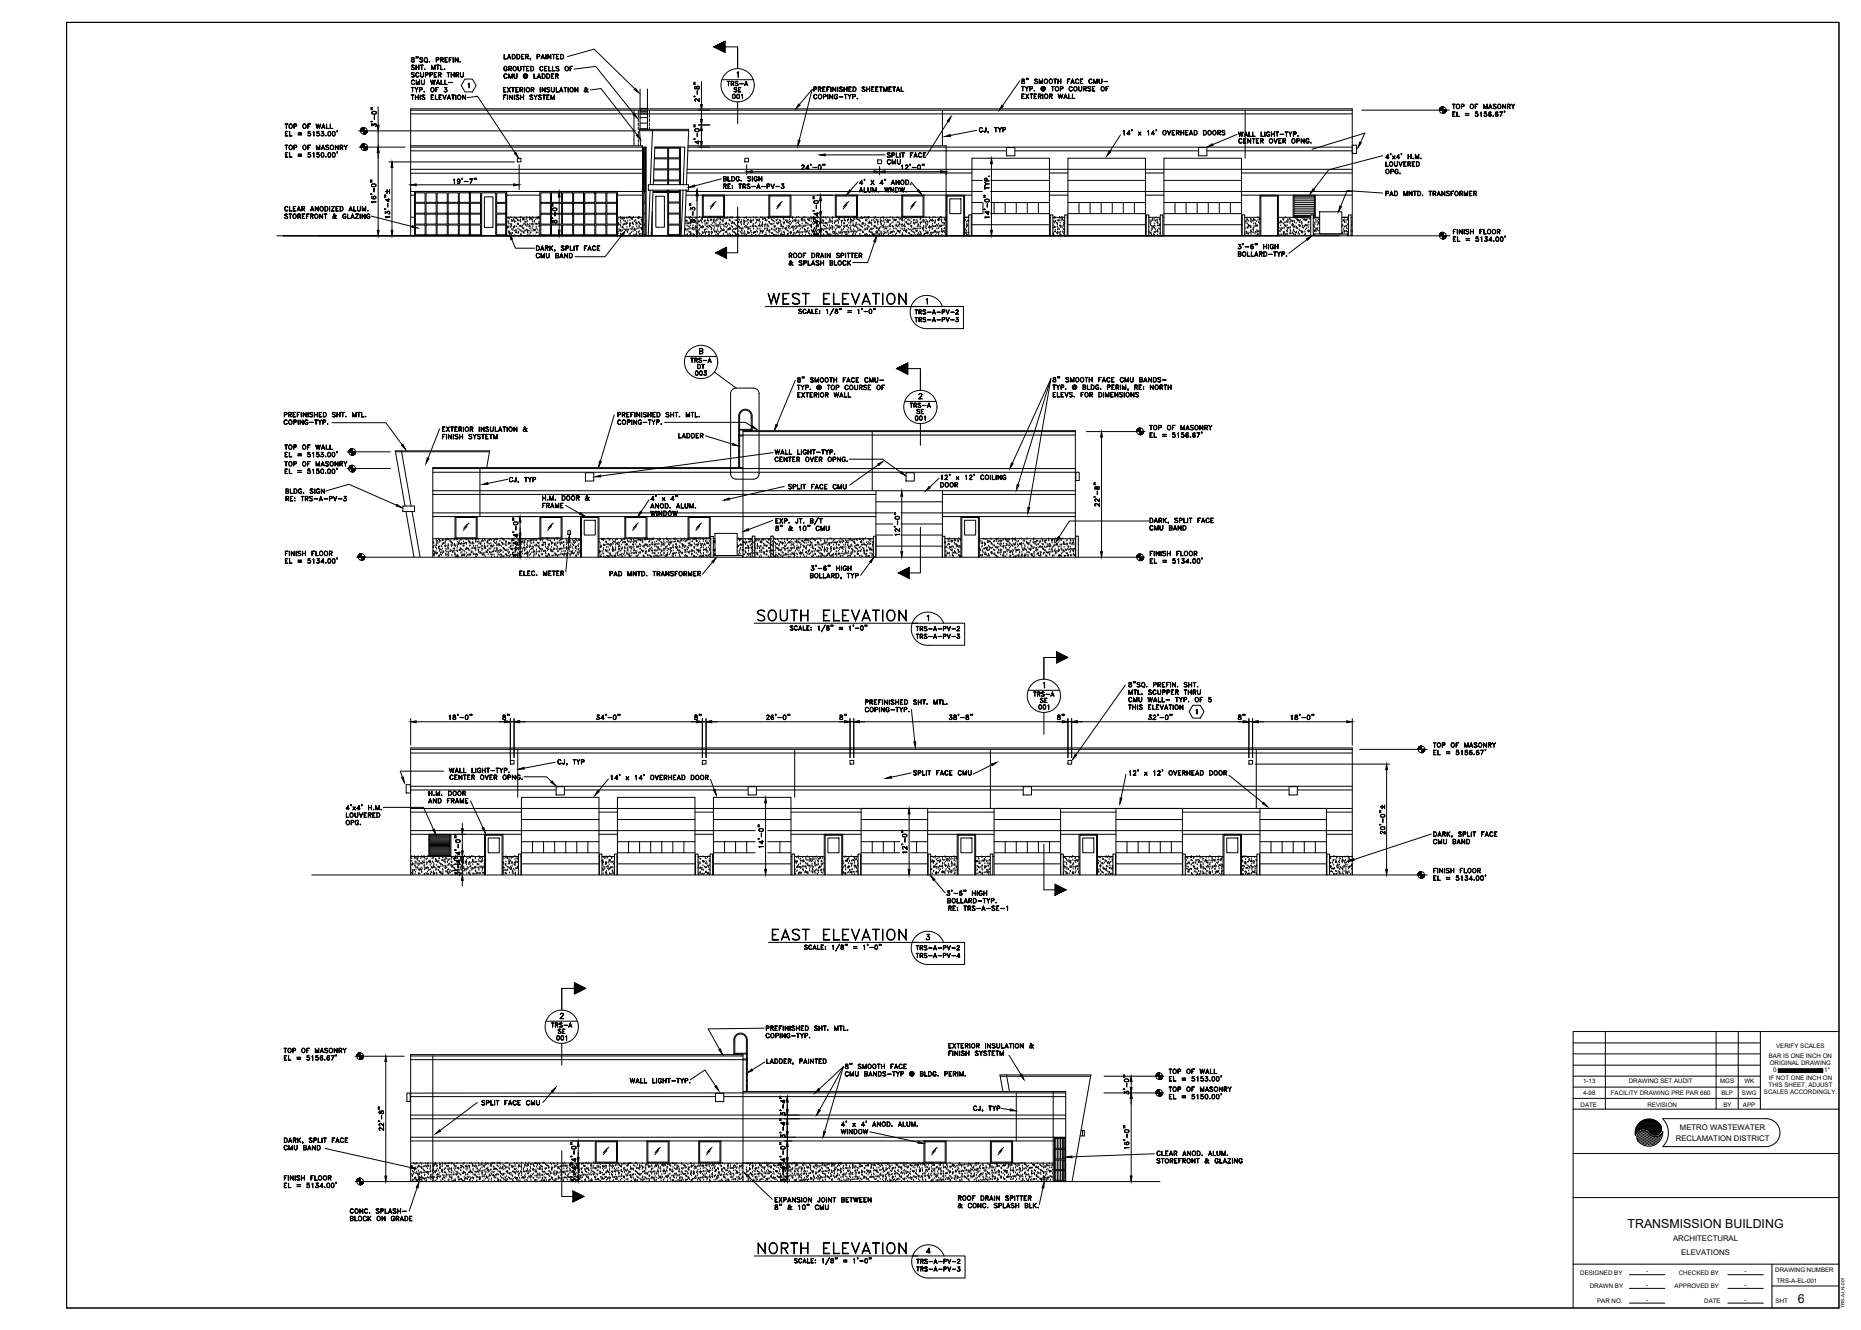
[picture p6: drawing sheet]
<svg xmlns="http://www.w3.org/2000/svg" width="1067mm" height="762mm" viewBox="0 0 1067 762" stroke-linecap="round" stroke-linejoin="round" font-family="sans-serif">
<defs><g id="words">
<g font-size="12.3">
<text x="431" y="358">%%USOUTH ELEVATION</text>
<text x="440" y="541">%%UEAST ELEVATION</text>
</g>
<g font-size="11.9">
<text x="438" y="177">%%UWEST ELEVATION</text>
<text x="431" y="721">%%UNORTH ELEVATION</text>
</g>
<g font-size="7.1">
<text x="933" y="703">TRANSMISSION BUILDING</text>
<text x="1031" y="746">6</text>
</g>
<g font-size="6.6">
<text x="288" y="36">LADDER, PAINTED</text>
<text x="585" y="49">8&quot; SMOOTH FACE CMU-</text>
<text x="402" y="59" transform="rotate(-90 402 59)">2'-8&quot;</text>
<text x="832" y="68">EL = 5156.67'</text>
<text x="217" y="74" transform="rotate(-90 217 74)">3'-0&quot;</text>
<text x="163" y="79">EL = 5153.00'</text>
<text x="402" y="84" transform="rotate(-90 402 84)">4'-0&quot;</text>
<text x="643" y="79">14' x 14' OVERHEAD DOORS</text>
<text x="163" y="91">EL = 5150.00'</text>
<text x="459" y="98">24'-0&quot;</text>
<text x="516" y="98">12'-0&quot;</text>
<text x="259" y="107">19'-7&quot;</text>
<text x="492" y="107">4' X 4' ANOD.</text>
<text x="217" y="117" transform="rotate(-90 217 117)">16'-0&quot;</text>
<text x="470" y="125" transform="rotate(-90 470 125)">4'-0&quot;</text>
<text x="321" y="129" transform="rotate(-90 321 129)">8'-0&quot;</text>
<text x="400" y="129" transform="rotate(-90 400 129)">8'-3&quot;</text>
<text x="568" y="126" transform="rotate(-90 568 126)">14'-0&quot; TYP.</text>
<text x="470" y="137" transform="rotate(-90 470 137)">3'-4&quot;</text>
<text x="709" y="144">3'-6&quot; HIGH</text>
<text x="832" y="140">EL = 5134.00'</text>
<text x="307" y="145">DARK, SPLIT FACE</text>
<text x="456" y="220">8&quot; SMOOTH FACE CMU-</text>
<text x="603" y="220">8&quot; SMOOTH FACE CMU BANDS-</text>
<text x="603" y="225">TYP. @ BLDG. PERIM, RE: NORTH</text>
<text x="658" y="252">EL = 5156.67'</text>
<text x="163" y="263">EL = 5153.00'</text>
<text x="163" y="273">EL = 5150.00'</text>
<text x="291" y="278">CJ, TYP</text>
<text x="372" y="288">4' x 4&quot;</text>
<text x="631" y="291" transform="rotate(-90 631 291)">22'-8&quot;</text>
<text x="444" y="305">8&quot; &amp; 10&quot; CMU</text>
<text x="658" y="301">DARK, SPLIT FACE</text>
<text x="298" y="309" transform="rotate(-90 298 309)">4'-0&quot;</text>
<text x="517" y="308" transform="rotate(-90 517 308)">12'-0&quot;</text>
<text x="163" y="324">EL = 5134.00'</text>
<text x="298" y="321" transform="rotate(-90 298 321)">3'-4&quot;</text>
<text x="658" y="324">EL = 5134.00'</text>
<text x="464" y="328">3'-6&quot; HIGH</text>
<text x="464" y="333">BOLLARD, TYP</text>
<text x="256" y="413">18'-0&quot;</text>
<text x="287" y="413">8&quot;</text>
<text x="341" y="413">34'-0&quot;</text>
<text x="397" y="413">8&quot;</text>
<text x="439" y="413">26'-0&quot;</text>
<text x="480" y="413">8&quot;</text>
<text x="543" y="413">38'-8&quot;</text>
<text x="605" y="413">8&quot;</text>
<text x="658" y="413">32'-0&quot;</text>
<text x="709" y="413">8&quot;</text>
<text x="739" y="413">18'-0&quot;</text>
<text x="821" y="434">EL = 5156.67'</text>
<text x="319" y="440">CJ, TYP</text>
<text x="349" y="448">14' x 14' OVERHEAD DOOR</text>
<text x="647" y="446">12' x 12' OVERHEAD DOOR</text>
<text x="821" y="481">DARK, SPLIT FACE</text>
<text x="265" y="491" transform="rotate(-90 265 491)">4'-0&quot;</text>
<text x="439" y="487" transform="rotate(-90 439 487)">14'-0&quot;</text>
<text x="521" y="490" transform="rotate(-90 521 490)">12'-0&quot;</text>
<text x="265" y="503" transform="rotate(-90 265 503)">3'-4&quot;</text>
<text x="821" y="506">EL = 5134.00'</text>
<text x="542" y="514">3'-6&quot; HIGH</text>
<text x="162" y="609">EL = 5156.67'</text>
<text x="439" y="611">LADDER, PAINTED</text>
<text x="484" y="613">8&quot; SMOOTH FACE</text>
<text x="670" y="621">EL = 5153.00'</text>
<text x="648" y="628" transform="rotate(-90 648 628)">3'-0&quot;</text>
<text x="670" y="631">EL = 5150.00'</text>
<text x="451" y="640" transform="rotate(-90 451 640)">3'-4&quot;</text>
<text x="557" y="638">CJ, TYP</text>
<text x="482" y="647">4' x 4' ANOD. ALUM.</text>
<text x="221" y="649" transform="rotate(-90 221 649)">22'-8&quot;</text>
<text x="451" y="653" transform="rotate(-90 451 653)">3'-4&quot;</text>
<text x="648" y="659" transform="rotate(-90 648 659)">16'-0&quot;</text>
<text x="332" y="667" transform="rotate(-90 332 667)">4'-0&quot;</text>
<text x="451" y="667" transform="rotate(-90 451 667)">4'-0&quot;</text>
<text x="162" y="682">EL = 5134.00'</text>
<text x="332" y="678" transform="rotate(-90 332 678)">3'-4&quot;</text>
<text x="451" y="678" transform="rotate(-90 451 678)">3'-4&quot;</text>
<text x="443" y="694">8&quot; &amp; 10&quot; CMU</text>
</g>
<g font-size="6.2">
<text x="235" y="41">SHT. MTL.</text>
<text x="288" y="42">GROUTED CELLS OF</text>
<text x="235" y="46">SCUPPER THRU</text>
<text x="288" y="46">CMU @ LADDER</text>
<text x="235" y="50">CMU WALL-</text>
<text x="235" y="54">TYP. OF 3</text>
<text x="288" y="54">EXTERIOR INSULATION &amp;</text>
<text x="419" y="58">001</text>
<text x="585" y="58">EXTERIOR WALL</text>
<text x="561" y="77">CJ, TYP</text>
<text x="162" y="87">TOP OF MASONRY</text>
<text x="793" y="92">4'x4' H.M.</text>
<text x="793" y="101">OPG.</text>
<text x="793" y="97">LOUVERED</text>
<text x="414" y="105">BLDG. SIGN</text>
<text x="414" y="109">RE: TRS-A-PV-3</text>
<text x="709" y="148">BOLLARD-TYP.</text>
<text x="456" y="229">EXTERIOR WALL</text>
<text x="162" y="240">PREFINISHED SHT. MTL.</text>
<text x="162" y="244">COPING-TYP.</text>
<text x="353" y="240">PREFINISHED SHT. MTL.</text>
<text x="353" y="244">COPING-TYP.</text>
<text x="658" y="248">TOP OF MASONRY</text>
<text x="388" y="252">LADDER</text>
<text x="162" y="268">TOP OF MASONRY</text>
<text x="539" y="276">12' x 12' COILING</text>
<text x="451" y="282">SPLIT FACE CMU</text>
<text x="538" y="280">DOOR</text>
<text x="163" y="284">BLDG. SIGN</text>
<text x="372" y="292">ANOD. ALUM.</text>
<text x="372" y="297">WINDOW</text>
<text x="658" y="305">CMU BAND</text>
<text x="349" y="331">PAD MNTD. TRANSFORMER</text>
<text x="524" y="367">TRS-A-PV-3</text>
<text x="595" y="404">SE</text>
<text x="646" y="408">THIS ELEVATION</text>
<text x="646" y="404">CMU WALL- TYP. OF 5</text>
<text x="495" y="409">COPING-TYP.</text>
<text x="257" y="448">CENTER OVER OPNG.</text>
<text x="245" y="457">H.M. DOOR</text>
<text x="245" y="461">AND FRAME</text>
<text x="198" y="470">LOUVERED</text>
<text x="821" y="485">CMU BAND</text>
<text x="543" y="602">EXTERIOR INSULATION &amp;</text>
<text x="543" y="606">FINISH SYSTETM</text>
<text x="162" y="656">DARK, SPLIT FACE</text>
<text x="549" y="689">ROOF DRAIN SPITTER</text>
<text x="443" y="690">EXPANSION JOINT BETWEEN</text>
<text x="525" y="725">TRS-A-PV-2</text>
</g>
<g font-size="5.7">
<text x="416" y="50">TRS-A</text>
<text x="420" y="54">SE</text>
<text x="466" y="54">PREFINISHED SHEETMETAL</text>
<text x="585" y="53">TYP. @ TOP COURSE OF</text>
<text x="235" y="58">THIS ELEVATION</text>
<text x="288" y="58">FINISH SYSTEM</text>
<text x="466" y="58">COPING-TYP.</text>
<text x="831" y="64">TOP OF MASONRY</text>
<text x="162" y="75">TOP OF WALL</text>
<text x="709" y="79">WALL LIGHT-TYP.</text>
<text x="709" y="83">CENTER OVER OPNG.</text>
<text x="508" y="91">SPLIT FACE</text>
<text x="508" y="95">CMU</text>
<text x="492" y="111">ALUM. WNDW.</text>
<text x="793" y="113">PAD MNTD. TRANSFORMER</text>
<text x="162" y="122">CLEAR ANODIZED ALUM.</text>
<text x="162" y="126">STOREFRONT &amp; GLAZING</text>
<text x="832" y="135">FINISH FLOOR</text>
<text x="307" y="149">CMU BAND</text>
<text x="452" y="149">ROOF DRAIN SPITTER</text>
<text x="451" y="153">&amp; SPLASH BLOCK</text>
<text x="524" y="181">TRS-A-PV-2</text>
<text x="524" y="186">TRS-A-PV-3</text>
<text x="395" y="209">TRS-A</text>
<text x="399" y="212">DT</text>
<text x="398" y="216">003</text>
<text x="456" y="224">TYP. @ TOP COURSE OF</text>
<text x="603" y="229">ELEVS. FOR DIMENSIONS</text>
<text x="521" y="235">TRS-A</text>
<text x="525" y="238">SE</text>
<text x="524" y="242">001</text>
<text x="253" y="248">EXTERIOR INSULATION &amp;</text>
<text x="253" y="253">FINISH SYSTETM</text>
<text x="162" y="259">TOP OF WALL</text>
<text x="443" y="261">WALL LIGHT-TYP.</text>
<text x="443" y="266">CENTER OVER OPNG.</text>
<text x="310" y="288">H.M. DOOR &amp;</text>
<text x="163" y="288">RE: TRS-A-PV-3</text>
<text x="310" y="292">FRAME</text>
<text x="163" y="320">FINISH FLOOR</text>
<text x="658" y="320">FINISH FLOOR</text>
<text x="297" y="331">ELEC. METER</text>
<text x="524" y="363">TRS-A-PV-2</text>
<text x="592" y="400">TRS-A</text>
<text x="646" y="399">MTL. SCUPPER THRU</text>
<text x="495" y="405">PREFINISHED SHT. MTL.</text>
<text x="594" y="407">001</text>
<text x="821" y="429">TOP OF MASONRY</text>
<text x="257" y="444">WALL LIGHT-TYP.</text>
<text x="523" y="445">SPLIT FACE CMU</text>
<text x="198" y="474">OPG.</text>
<text x="821" y="501">FINISH FLOOR</text>
<text x="543" y="519">BOLLARD-TYP.</text>
<text x="543" y="523">RE: TRS-A-SE-1</text>
<text x="524" y="545">TRS-A-PV-2</text>
<text x="524" y="550">TRS-A-PV-4</text>
<text x="315" y="590">TRS-A</text>
<text x="319" y="593">SE</text>
<text x="439" y="592">PREFINISHED SHT. MTL.</text>
<text x="318" y="597">001</text>
<text x="438" y="596">COPING-TYP.</text>
<text x="162" y="604">TOP OF MASONRY</text>
<text x="484" y="618">CMU BANDS-TYP @ BLDG. PERIM.</text>
<text x="669" y="616">TOP OF WALL</text>
<text x="360" y="622">WALL LIGHT-TYP.</text>
<text x="669" y="627">TOP OF MASONRY</text>
<text x="275" y="634">SPLIT FACE CMU</text>
<text x="481" y="651">WINDOW</text>
<text x="162" y="660">CMU BAND</text>
<text x="662" y="663">CLEAR ANOD. ALUM.</text>
<text x="662" y="667">STOREFRONT &amp; GLAZING</text>
<text x="162" y="677">FINISH FLOOR</text>
<text x="548" y="693">&amp; CONC. SPLASH BLK.</text>
<text x="200" y="696">CONC. SPLASH-</text>
<text x="200" y="701">BLOCK ON GRADE</text>
<text x="525" y="730">TRS-A-PV-3</text>
</g>
<g font-size="4.4">
<text x="963" y="648">METRO WASTEWATER</text>
<text x="961" y="653">RECLAMATION DISTRICT</text>
<text x="959" y="711">ARCHITECTURAL</text>
<text x="964" y="719">ELEVATIONS</text>
</g>
<g font-size="3.5">
<text x="1018" y="601">VERIFY SCALES</text>
<text x="1014" y="606">BAR IS ONE INCH ON</text>
<text x="1015" y="610">ORIGINAL DRAWING</text>
<text x="1016" y="614">0</text>
<text x="1046" y="614">1&quot;</text>
<text x="907" y="621">1-13</text>
<text x="934" y="621">DRAWING SET AUDIT</text>
<text x="986" y="621">MGS</text>
<text x="1000" y="621">WK</text>
<text x="1014" y="623">THIS SHEET, ADJUST</text>
<text x="1014" y="619">IF NOT ONE INCH ON</text>
<text x="907" y="627">4-98</text>
<text x="923" y="627">FACILITY DRAWING PRE PAR 660</text>
<text x="987" y="627">BLP</text>
<text x="999" y="627">SWG</text>
<text x="1011" y="627">SCALES ACCORDINGLY.</text>
<text x="906" y="634">DATE</text>
<text x="944" y="634">REVISION</text>
<text x="988" y="634">BY</text>
<text x="999" y="634">APP</text>
<text x="906" y="730">DESIGNED BY</text>
<text x="944" y="730">-</text>
<text x="962" y="730">CHECKED BY</text>
<text x="1000" y="730">-</text>
<text x="1018" y="729">DRAWING NUMBER</text>
<text x="911" y="738">DRAWN BY</text>
<text x="944" y="737">-</text>
<text x="960" y="738">APPROVED BY</text>
<text x="1000" y="737">-</text>
<text x="1019" y="735">TRS-A-EL-001</text>
<text x="916" y="746">PAR NO.</text>
<text x="944" y="746">-</text>
<text x="977" y="746">DATE</text>
<text x="1000" y="746">-</text>
<text x="1018" y="746">SHT</text>
</g>
<text font-size="2.7" x="1057" y="749" transform="rotate(-90 1057 749)">TRS-A-LN-001</text>
</g></defs>
<!-- layer: STRUCT -->
<g fill="none" stroke="#000" stroke-width=".57">
<path d="M367 51v23M371 51v23M235 63h540M235 65h540M363 63v20M367 75h28M367 64h4M367 62h4M367 74h4M367 71h4M367 67h4M374 74l-1 32"/>
<path d="M540 63v21M714 63v28M235 84h133v51M235 84h133M235 99h133M235 97h133M235 86h133M367 84v-10h28l-1 32M369 84h1M369 85h1M369 90h1M369 91h1"/>
<path d="M369 97h1M375 97h8M375 91h8M375 90h8M375 85h8M375 84h15v22M383 85h6M383 90h6M383 91h6M383 97h6M394 99h163M394 97h163"/>
<path d="M394 86h183M394 84h148v51M394 84h381M503 92h2v2h-2zM582 86h105M602 99h10M602 97h10M657 99h10M657 97h10M692 86h83M712 99h63M712 97h63"/>
<path d="M235 110h133M235 112h3M238 110h52M290 110v25M290 112h19M309 110v25M309 110h45M354 110v25M354 112h14M369 110h1M369 116h1M369 103h1"/>
<path d="M369 104h1M372 106h23v3h-23zM373 109l-1 26M374 110h9M374 109l-1 26M374 106l1-22h18l-1 22M375 104h8M375 103h8M383 110h6M383 116h6M383 103h6M383 104h6"/>
<path d="M390 109v1M392 109l-2 26M393 112h164M393 110h164M393 109l-1 26M602 110h10M602 112h10M657 110h10M657 112h10M712 110h63M712 112h63M159 135h672"/>
<path d="M235 135v-73h540v73M235 124h3M290 124h19M354 124h14M369 122h1M369 123h1M369 128h1M369 129h1M383 122h6M383 123h6M383 128h6M383 129h6"/>
<path d="M393 124h149M501 134h3v1h-3zM553 125h2M555 135v-12h2v12M557 125h.1M602 125h.1M602 135v-12h2v12M604 125h6M610 135v-12h2v12M612 125h.1M657 125h.1M657 135v-12h2v12"/>
<path d="M659 125h6M665 135v-12h2v12M667 125h.1M712 125h.1M712 135v-12h2v12M714 125h8M733 125h13M751 135v-12h2v12M753 125h3M753 135v-1h19v1M769 125h4M773 135v-12h2v12"/>
<path d="M775 125h.1M227 259h54M230 258l6 32M423 250h3M423 249h193M423 246h8M424 250h.1M424 250v18M426 247h190M431 247v-9a3 3 0 0 0-4-3 3 3 0 0 0-3 3v11M431 247v-9a4 4 0 0 0-4-4 4 4 0 0 0-4 4v30M500 247v34"/>
<path d="M248 268h368M248 271h368M275 269v27M279 268l2-10h-54l5 32M426 268h-178v51M231 290h7v3h-7zM233 293l4 26M236 293l5 26M248 296h254M248 294h254M248 283h254M248 281h254"/>
<path d="M540 296h76M540 294h76M540 283h76M540 281h76M204 319h452M248 309h61M322 309h11M343 309h15M371 309h23M407 319v-12h2v12M409 318h17v1M409 309h1"/>
<path d="M423 309h8M426 319v-72h190v72M431 319v-12h2v12M433 309h9M442 319v-12h1v12M443 309h58M501 319v-12h1v12M540 319v-12h2v12M542 309h9M561 309h55M617 319v-12h1v12M235 429h540"/>
<path d="M235 431h540M297 429v28M456 429v28M568 429v34M720 429v34M235 453h84M235 450h540M324 453h105M434 453h153M591 453h148M744 453h31M235 478h64"/>
<path d="M235 476h64M235 465h64M235 463h64M343 478h11M343 476h11M343 465h11M343 463h11M398 478h11M398 476h11M398 465h11M398 463h11M453 478h41"/>
<path d="M453 476h41M453 465h41M453 463h322M532 478h38M532 476h38M532 465h38M608 478h32M608 476h32M608 465h32M678 478h44M678 476h44M678 465h44"/>
<path d="M760 478h15M760 476h15M760 465h15M235 491h43M288 491h9M299 491h.1M343 491h1M345 491h7M354 491h.1M398 491h1M400 491h7M409 491h.1"/>
<path d="M453 491h1M455 491h17M483 491h9M493 491h1M532 491h.1M533 491h16M559 491h9M569 491h1M608 491h.1M610 491h9M629 491h9M639 491h1"/>
<path d="M678 491h.1M679 491h22M712 491h9M722 491h.1M760 491h1M762 491h13M179 501h639M235 501v-72h540v72M297 501v-12h2v12M344 501v-12h1v12M352 501v-12h2v12M399 501v-12h1v12"/>
<path d="M407 501v-12h2v12M454 501v-12h1v12M492 501v-12h1v12M532 501v-12h1v12M568 501v-12h1v12M608 501v-12h2v12M638 501v-12h1v12M678 501v-12h1v12M721 501v-12h1v12M761 501v-12h1v12M235 605h191M235 607h193"/>
<path d="M248 605v72M421 604v-8a4 4 0 0 1 4-4 4 4 0 0 1 3 4v29M421 603h7M421 604h7M421 604v-8a3 3 0 0 1 4-4 3 3 0 0 1 3 4v11M426 607h2M428 607v18M428 607h.1M573 617h52M577 616l2 9M235 639h376M235 628h175"/>
<path d="M415 628h196M426 625h185v52M575 625l-2-9h52l-10 61M583 626v28M604 625v52M611 626h-376M235 652h376M235 654h369M235 641h376M604 652v25M605 652h6v25h-6zM605 652h1v6h-1z"/>
<path d="M605 658h1v6h-1zM606 652h2v6h-2zM606 658h2v6h-2zM608 652h1v6h-1zM608 658h1v6h-1zM610 652v6zM610 658v6zM620 648h2v3h-3M621 648v3M204 677h461M235 666h369M235 677v-73h191v73"/>
<path d="M239 676h3v1h-3zM597 676h3v1h-3zM605 671h1v5h-1zM605 665h1v5h-1zM606 665h2v5h-2zM606 671h2v5h-2zM608 671h1v5h-1zM608 665h1v5h-1zM610 665v5zM610 671v5z"/>
<circle cx="503" cy="133" r=".5"/>
<circle cx="424" cy="252" r=".1"/>
<circle cx="424" cy="249" r=".1"/>
<circle cx="424" cy="255" r=".1"/>
<circle cx="424" cy="258" r=".1"/>
<circle cx="424" cy="265" r=".1"/>
<circle cx="424" cy="262" r=".1"/>
<circle cx="428" cy="613" r=".1"/>
<circle cx="428" cy="606" r=".1"/>
<circle cx="428" cy="619" r=".1"/>
<circle cx="428" cy="610" r=".1"/>
<circle cx="428" cy="616" r=".1"/>
<circle cx="428" cy="622" r=".1"/>
<circle cx="240" cy="675" r=".5"/>
<circle cx="599" cy="675" r=".5"/>
</g>
<!-- layer: DOORS -->
<g fill="none" stroke="#000" stroke-width=".57">
<path d="M369 84v51h1v-51M369 85v5v-5M369 97v-6v6M370 90v-5v5M370 97v-6v6M383 85v5M383 91v6M383 97v6M389 85v5M389 91v6M389 97v6M390 84v22"/>
<path d="M557 97h45M612 97h45M667 97h45M238 110v25M238 116h6v6h-6zM238 110h6v6h-6zM244 116h6v6h-6zM244 110h6v6h-6zM251 116h5v6h-5zM251 110h5v6h-5zM257 116h6v6h-6zM257 110h6v6h-6z"/>
<path d="M263 110h6v6h-6zM269 116v6v-6M269 116h-6v6h6M269 110v6M270 116h5v6h-5zM270 110h5v6h-5zM276 116h.1M278 113h5v17h-5zM284 117h.1M284 116h.1M285 116h5v6h-5zM285 110h5v6h-5z"/>
<path d="M290 110v25h-6v-25h-8v25M310 116h6v6h-6zM310 110h6v6h-6zM316 110v6M316 110h6v6h-6zM322 116h6v6h-6zM322 110h6v6h-6zM335 110v6h-6v-6h6v12h-6v-6h6v6M335 110h6v6h-6zM335 116h6v6h-6zM342 110h5v6h-5zM342 116h5v6h-5z"/>
<path d="M348 110h5v6h-5zM348 116h5v6h-5zM369 116v-6h1v6M369 103v-6v6M369 110v-6v6M369 116v6M370 103v-6v6M370 110v-6v6M370 116v6M376 110h6M376 112h5v18h-5zM383 104v2"/>
<path d="M383 109v1M383 109v1h6v-1M383 116v-6h6v6M383 116v6M389 104v2M389 116v6M390 110v25h-7v-25h-9M544 114h7v8h-7zM557 110h6M557 103h6M557 116h6M568 110h34"/>
<path d="M568 103h34M568 116h34M576 116v6M583 116v6M589 116v6M595 116v6M612 110h45M612 103h45M612 116h45M619 116v6M625 116v6M631 116v6"/>
<path d="M638 116v6M644 116v6M650 116v6M667 110h45M667 103h45M667 116h45M674 116v6M680 116v6M686 116v6M693 116v6M699 116v6M705 116v6"/>
<path d="M238 129h6v6h-6zM238 123h6v5h-6zM244 129h6v6h-6zM244 123h6v5h-6zM251 129h5v6h-5zM251 123h5v5h-5zM257 123h6v5h-6zM257 129h6v6h-6zM263 129h6v6h-6zM269 123v5v-5M269 123h-6v5h6M269 129v6"/>
<path d="M270 123h5v5h-5zM270 129h5v6h-5zM285 123h5v5h-5zM285 129h5v6h-5zM310 123h6v5h-6zM316 129v6v-6h-6v6h6M316 129v6v-6M316 129h6v6h-6M322 123h6v5h-6zM322 129h6v6h-6zM329 123h6v5h-6zM335 129v6v-6"/>
<path d="M335 129h-6v6h6M335 123v5M335 123h6v5h-6zM335 129h6v6h-6zM342 129h5v6h-5zM342 123h5v5h-5zM348 123h5v5h-5zM348 129h5v6h-5zM369 129v6h1v-6M369 123v5M370 123v5M374 121v14h-1v-2"/>
<path d="M383 129v5h6v-5M383 123v5M389 123v5M542 135v-23h11v23M543 135v-23h9v23M557 135v-44h45v44M557 122h6M557 129h45M568 122h34M612 135v-44h45v44M612 122h45M612 129h45"/>
<path d="M667 135v-44h45v44M667 122h45M667 129h45M722 135v-23h11v23M723 135v-23h9v23M335 298h6v9h-6zM502 287h38M502 294h10M517 294h23M553 298h6v9h-6zM333 319v-23h10v23M502 319v-38h38v38"/>
<path d="M502 300h10M502 307h10M502 313h38M517 300h23M517 307h23M551 319v-23h10v23M299 463h44M299 470h44M299 476h44M354 463h44M354 470h44M354 476h44"/>
<path d="M409 463h44M409 470h44M409 476h24M440 476h13M494 470h38M494 476h38M570 470h38M570 476h38M640 470h38M640 476h38M722 470h38M722 476h38"/>
<path d="M280 480h6v9h-6zM299 482h44M299 489h44M299 495h44M305 482v7M312 482v7M318 482v7M324 482v7M331 482v7M337 482v7M354 482h44M354 489h44"/>
<path d="M354 495h44M360 482v7M367 482v7M373 482v7M379 482v7M386 482v7M392 482v7M409 482h24M409 489h24M409 495h44M415 482v7M422 482v7"/>
<path d="M428 482v7M440 482h13M440 489h13M447 482v7M475 480h6v9h-6zM494 482h22M494 489h22M494 495h38M500 482v7M506 482v7M513 482v7M522 482h10"/>
<path d="M522 489h10M525 482v7M551 480h6v9h-6zM570 482h38M570 489h38M570 495h38M576 482v7M583 482v7M589 482v7M595 482v7M602 482v7M621 480h6v9h-6z"/>
<path d="M640 482h38M640 489h38M640 495h38M646 482v7M652 482v7M659 482v7M665 482v7M671 482v7M703 480h7v9h-7zM722 482h38M722 489h38M722 495h38"/>
<path d="M729 482v7M735 482v7M741 482v7M748 482v7M754 482v7M278 501v-23h10v23M278 501v-22h10v22M299 501v-44h44v44M354 501v-44h44v44M409 501v-44h44v44M472 501v-23h11v23M473 501v-22h10v22"/>
<path d="M494 501v-38h38v38M549 501v-23h10v23M549 501v-22h10v22M570 501v-38h38v38M619 501v-23h10v23M619 501v-22h10v22M640 501v-38h38v38M701 501v-23h11v23M702 501v-22h9v22M722 501v-38h38v38"/>
</g>
<!-- layer: TEXT -->
<g fill="#000" stroke="#000" stroke-width=".57">
<path d="M364 51l2 2zM402 60h1l-1 3zM363 66l1-1 1 3zM365 78l1-1 1 3zM458 60h1l-3 2zM542 78l3-1v1zM545 67l-1 3-1-1zM574 60l1 1-2 2zM217 84v3h-1zM225 93v3h-1zM295 88l1-1 1 3zM428 98h3v1z"/>
<path d="M458 80l1 1-2 3zM470 89l3-1v1zM501 98h3l-3 1zM504 98h3v1zM539 98h3l-3 1zM568 91l1 3h-1zM636 86l1 1-2 2zM692 84l3-2v1zM779 81l1 1-1 2zM235 106l4-1v1zM294 105l4 1h-4zM321 110v3h-1z"/>
<path d="M395 107l3-1v1zM400 109v3h-1zM487 109h1l-3 2zM526 109h1l1 2zM753 108l1 1-3 2zM216 132h1v3zM224 132h1v3zM236 129l3 2-3-1zM292 134l2 3h-1zM320 132h1v3zM356 135l2-2-1 3zM399 132h1v3z"/>
<path d="M502 136v3l-1-1zM568 132h1l-1 3zM749 137l3-2-2 3zM768 118h1l-2 3zM230 255h1l1 2zM420 254l3 1h-3zM431 244l3 2-3-1zM445 243l1 1-2 2zM631 247l1 3h-1zM245 262l1 1-2 2zM277 278l3-2v1zM341 273l3-1v1z"/>
<path d="M344 264l1 1-2 2zM503 266l3-2-2 3zM517 270l2 2-3-1zM580 265l1 1-2 2zM228 289l2 2-3-1zM333 294l2 2-3-1zM367 293h1l-2 3zM415 287l3-2v1zM517 281v3h-1zM533 279l-2 2zM583 278h1l-1 3zM589 291h1l-1 3z"/>
<path d="M326 307l1 3h-1zM408 322l2-2-1 2zM426 304l3-1v1zM498 322l3-2-2 2zM516 316h1v3zM607 307l1 1-3 2zM631 316h1l-1 3zM235 414l4-1v1zM295 414l3-1v1zM405 414l3-1v1zM489 414l4-1v1zM614 414l3-1v1z"/>
<path d="M718 414l3-1v1zM772 413l3 1h-3zM524 425h1v3zM568 438l3-1-2 2zM616 432l1 1-2 2zM230 446l1-1 1 3zM297 441l3-1 1 1zM316 447l2 3-2-2zM343 453v1l-2 2zM409 453l1-1 1 3zM508 446l3-1v1zM795 438v3h-1z"/>
<path d="M248 475h1l1 3zM265 475h1l-1 3zM276 475l1-1 1 3zM439 457v3h-1zM521 463l1 3h-1zM642 457h1l-1 3zM724 460l3 2-3-1zM438 498h1v3zM521 498h1l-1 3zM773 493l3-1v1zM794 498h1v3zM533 502l3 2-1 1z"/>
<path d="M221 605l1 3h-1zM412 601h1l1 3zM429 615l2-3v1zM585 616l1-1 1 3zM316 625l3-2-2 3zM410 623l1-1 1 3zM469 624h1l-3 2zM469 636h1l-2 3zM579 635l3 1h-3zM252 647l1 1-3 2zM472 648l1 1-1 2zM526 654l3 1h-3z"/>
<path d="M221 674h1l-1 3zM235 668l3 2-3-1zM240 677v4l-1-1zM427 672l2 2zM599 677l-1 4-1-1zM611 663l3-1 1 1zM648 674h1l-1 3z"/>
</g>
<g fill="none" stroke="#000" stroke-width=".57">
<path d="M236 33v1h1v1h-1v-1h1v-1zM236 33h1M236 33v1a1 1 0 0 1 1 0 1 1 0 0 1 0 1h-1a1.2 1.2 0 0 1 0-1 1.2 1.2 0 0 1 1 0v-1M239 33h.1M239 33v-1l-1 1M240 33l-1-1v1M240 33h.1M241 33h1h-1l1 2h-1h1zM250 34h1v-1h-1v3v-3h2l-1 1h-1M253 34h1v-1h-1v3v-3h1v1h-1M255 35v-2h2h-2v3M257 33h2h-1v3z"/>
<path d="M260 33v3zM261 33l2 2v-2v3l-2-3v3zM264 35h.1M325 32l16-4 23 23M329 40l12-2 22 27M267 45h4l2 4-2 4h-4l-3-4zM268 56l6-1 21 33M268 48h1v2v-2zM339 52l6-1 20 26M402 47v13M423 42v-1v3v-3zM458 60l8-9-8 29"/>
<path d="M585 46l-10 15M206 75h159M207 75v1l2 1M207 75l1-2zM207 74l1 1M207 74l2 1zM207 74l3 2M207 74l2 1M208 73l1 2h-1l-1-1M208 75l-1-1 1 1M208 73l1 1-1 1M208 73l-1 1"/>
<path d="M208 73l1 1M208 73l1 1-2 1v-1zM208 73l1 1-2 1v-1M208 73l-1 2M208 73h1M209 73l-2 2M209 73l1 1v1M209 73l-2 1v1M209 73v2h-2M209 77h.1M209 74l-1 1M209 74l-1-1 1 1"/>
<path d="M209 75l1 1M209 75l1 2M210 75l-1 1v1l1-1M210 75l-1 1v1M210 75l-1 2M210 76l-1-1v1l1 1M210 75v1l-1 1M210 75h-1v2M217 61v11M217 75v9M400 63h7M400 72h7"/>
<path d="M402 63v21M543 70l-12 19M560 75l-15 3M642 77l-6 10M709 77l-14 6M781 63h50M825 63l1 1 1 1M825 63h.1M825 62l1 1M825 62l1-1 1 1M826 62l2 2M826 62l1 1"/>
<path d="M826 61l1 1M826 61l-1 1M827 61v1l-1 1M827 61l-2 2h1M827 61v1M827 61l-2 2M827 61h.1M827 61l1 1 1 1M827 61l-1 1-1 1M827 61v2h-2M827 65l2-2-2 2zM827 64l1-1 1 1-1 1z"/>
<path d="M827 63h.1M827 63l-1-1 1 1M827 64l1 1M827 63l1 1M827 63l-1-1 2 2M827 62l-1 1h-1M827 62l-1 1M827 63h-1M827 63l1 2-1-1M827 63l2 1M827 63v1M828 63l-1 1"/>
<path d="M828 63l1 1M828 63l-1 2M829 64l-1 1M829 63l-2 2zM829 64l-1-1-1 1M829 63l-2 2M829 63l-1 1-1 1M829 63h-2v2M206 84h26M207 84h.1M207 84h1M207 83l1 1h1"/>
<path d="M207 83h1h1l-1 1M207 83h1l1 1M207 83l1 1M207 83l2 1M208 83l2 3M208 83l1 1M208 83h-1M208 84h-1h1M208 82l1 1M208 82l-1 2M208 82l1 1-2 1M209 82l1 1 1 1"/>
<path d="M209 82a1.9 1.9 0 0 0-2 2 1.9 1.9 0 0 0 2 2M209 82v2h-2M209 85l1-1-1 1M209 85v-1l1 1M209 84h.1M209 84l1 2M209 85l1 1M209 85v1M209 83l-2 1M209 86h.1M209 83h-1h1M209 82l-2 2"/>
<path d="M209 83l-1 1M209 84h-1M209 86l2-2-2 2M209 84l1 1M209 84v1M210 84v1M210 84l-1 1 1 1M210 84l1 1M210 84l-1 1M210 84l1 1-1 1-1-1M210 84l-1 2 2-1M210 84l-1 2"/>
<path d="M210 84l1 1-2 1M210 85v1M210 84l-1 2 2-2M211 85l-2 1M211 84l-2 2M211 84h-2v2M211 84l-1 2h-1M217 87v45M223 93h72M225 96v36M298 94v15M400 84h7"/>
<path d="M428 94v6M431 98h70M473 89h34M504 95v5M507 98h32M542 98v2M567 91h.1M568 94v38M780 82l2-6-30 10M793 89l-31 8-9 11M220 120h.1M220 113h.1"/>
<path d="M220 112h.1M221 112h.1M221 114h2h-2l2 2v-2v2zM221 110h2zM221 120h.1M221 113h.1M221 120h-1h1M221 113h-1h1M222 109v2zM222 117v2zM223 109v2zM235 108v1"/>
<path d="M239 106h55M321 113v19M400 112v20M414 102l-16 5M469 112h8M470 112v13M492 104l-4 5M522 104l4 5M793 111l-21-2-3 9M213 124l23 6M221 124h2h-2v1zM221 121l1 1"/>
<path d="M221 121v1v-1l1 1M222 122a.9 .9 0 0 1 1-1 .9 .9 0 0 1 1 1 .9 .9 0 0 1-1 1M222 122l1-1v1M222 121v1M223 121v1v1M223 122v1M293 137l3 5h10M356 135l-9 12h-17M501 139l-4 11h-8M567 135h.1M749 137l-10 8M825 135a1.9 1.9 0 0 1 2-2 1.9 1.9 0 0 1 2 2"/>
<path d="M825 135l1 1 1 1M825 135h.1M825 135h1l1-1v-1v1l-1 1M825 135h1M825 134l1-1 1 1M825 134l2 1-1-2 1 1-1 1zM826 134l1 1M826 134l2 2M826 134h.1M826 133l1 1M827 133l-2 2M827 133h.1"/>
<path d="M827 135h.1M827 133v2h-2M827 136l1 1M827 134l-1 1-1-1M827 134l-1-1-1 1 1 1M827 136v1M827 137h.1M827 135l1 1M828 135l1 1-1 1M828 135l-1 1 1 1M828 135l-1 1M828 135l1 1"/>
<path d="M828 135h1M829 135l-2 1M829 136l-2-1 1 2M829 135l-2 2M829 135h.1M829 135l-1 1-1 1M829 135h-2v2M829 135l-2 2 2-2M531 172l1-1v3v-3zM401 201h2v-1h-2v3l2-1v-1h-2M402 201l1 1-2 1v-3h2v1h-1M410 213l12 9"/>
<path d="M456 218l-11 25M602 217l-12 74M602 217l-18 61M602 217l-22 49M352 238l-8 26M420 223l2-1h10a3 3 0 0 1 3 4v45a3 3 0 0 1-3 4h-10a3 3 0 0 1-3-4v-45zM527 228l2 1h-2l1-3h-1l1-1 1 1-2 3M190 242h31l10 13M199 259h25M200 259l1 1 1 1M200 259h.1M200 258l1 1"/>
<path d="M200 258l2 1M201 258l2 2zM201 257l1 2M201 257l1 1M201 257l-1 1M201 257l1 1-1 1M202 257l-2 2M202 257l1 1 1 1M202 257l-1 1-1 1M202 257v2h-2M202 260l1-1 1 1-1 1zM202 259l1 1v1l-1-2 2 1"/>
<path d="M202 259l1 1M202 259h.1M202 258l-1 1-1-1M202 259l-1-2 1 1-1 1M202 258l-1-1 1 1-1 1-1-1 1 1M202 258l-1-1-1 1M202 258l-1 1M202 259h-1M202 257h.1M203 259l-1 1 1 1 1-1M203 259l1 1M203 259l-1 1"/>
<path d="M204 259l-2 2M204 259h.1M204 260l-1-1-1 1M204 260l-1 1M204 259h-1l-1 1M204 259l-1 1-1 1M204 259h-2v2M252 246l-7 17M381 242h46l4 2M404 250l16 5M443 259l-99 14M623 247h33"/>
<path d="M631 250v66M652 247v2h2M652 247l2-2zM652 247h.1M652 246v1M652 246l1 1M652 246h1h1l-1 1M652 246l1 1h1M652 246l2 1M652 246l3 3M652 246l3 2-1-1M652 246h.1"/>
<path d="M652 246l2 1h-1M653 245l-1 1M653 245l1 1-1 1-1-1M653 245l1 1M653 245l-1 2M653 245l1 1-2 1M654 245l1 1v1M654 245l-2 1v1M654 245v2h-2M654 248v-1l1 1-1 1M654 247h.1M654 248v1"/>
<path d="M654 249h.1M654 247l1 2M654 245l-2 2M654 246l-2 1M654 247h-1M654 247v1v-1l1 1M654 247v1l1 1v-1M654 247l1 1M654 247v1M655 247l-1 1M655 247v1M655 247v1l-1 1z"/>
<path d="M655 247l-1 2zM655 248v-1l-1 1M655 248l-1 1v-1M655 247h-1v2M655 247l-1 2M655 247v2h-1M199 268h25M202 267h1l1 2M202 270l1-1h1l-2 1zM202 270l1-1h1l-1 1zM202 269h1h1l-1 1zM202 269l1 1"/>
<path d="M202 270h.1M202 260v1M202 261h.1M202 269l2 1M202 269l1 1-1-1M204 269h-1h-1M204 269l-1 1M204 269h.1M204 269l-2 1M204 269h-1l-1 1M204 269l-1 1h-1M204 269h-2v1"/>
<path d="M204 269l-2 1 2-1M291 275l-11 2M450 279l-32 7M487 263h19l10 8M503 266l-16 12M538 274l-5 5M187 281l13-4 27 12M296 296h12M298 296v13M324 290l8 4M372 286l-6 10M443 298l-14 5"/>
<path d="M445 297h1zM445 297v3M447 297l2 3zM449 297l-2 3zM450 297l1 1h-1h1v-1h-1v3zM457 297v2v1l-1-1 1 1zM458 297h2zM459 297v3v-3M465 297h1v1M465 297v3M465 297l1 1h-1M469 297l-2 4z"/>
<path d="M470 297h1zM470 297v3l1-3M517 284v32M658 299h-45l-6 9M205 319l1 1 1 1M205 319h.1M205 319l2-2-1 2M205 319h1M205 318l1 1M206 318v1M206 318l1 1M206 317l1 1-1 1"/>
<path d="M206 317l-1 1M206 317l1 1M207 317v1M207 317l-2 1 1 1M207 317l-2 2M207 319l-1-1 3 2-2-1M207 317l2 1v1M207 317l-1 1-1 1M207 317v2h-2M207 319l1 1M207 318l-1 1-1-1M207 318l-1 1h-1"/>
<path d="M207 318l-1-1 1 2M207 318v-1l-2 2M207 318l-1 1M207 319h.1M207 319l2 1M207 319l1 2-1-2M208 319l-1 1 1 1 1-1M208 319l1 1M208 319l-1 1 1 1M209 319l-2 2M209 319h.1M209 320l-1-1-1 1 1 1"/>
<path d="M209 320l-1 1M209 320v-1l-2 1 1 1M209 319v1l-2 1M209 319h-2v2M296 309h12M326 310l-2 18M652 319v2h2M652 319h1M652 318l1 1h1M652 318l1 1-1-1M652 318l2 1M652 318l3 3-1-2"/>
<path d="M652 318h.1M652 318l2 1h-1l-1-1M653 318l1 1h-1l-1-1 1 1M653 318h-1M653 318h1M653 317l-1 2 2-1M653 317l1 1M654 317h.1M654 317l1 1v1M654 317l-2 1v1M654 319h.1M654 317v2h-2"/>
<path d="M654 319l1 2-1-1M654 320l1 1M654 318h-1h1l-2 1M654 318l-2 1M654 318l-1-1 1 1M654 317l-2 2M654 318l-1-1-1 2M654 318l-1 1M654 319l1 1M654 319l1 1v1l-1-1zM655 320v-1l-1 1v1M655 320v-1l-1 2"/>
<path d="M655 320l-1 1M655 319l-1 2M655 319h.1M655 319h-1v2M655 319v2h-1M207 321h1M408 322l-5 7M499 322l-6 8M654 321h.1M655 320l-1-1v1v1M532 353v-1v4v-3zM598 391h1v3v-3z"/>
<path d="M645 393l-28 40M647 391v1h1v1h-1v-1h2l-1-1zM647 391v1a1.1 1.1 0 0 1 2 0 1.1 1.1 0 0 1-1 2h-1a1.3 1.3 0 0 1 0-2 1.3 1.3 0 0 1 1 0v-1h-1M650 391h.1M650 391v-1v1M651 391h.1M652 391h2h-2l1 2v1l-1-1h1zM661 392h2v-1h-2v3v-3h2v1h-2M664 392h1v-1h-1v3v-3h1v1h-1M664 392l1 2v-2M666 394v-3h2h-2v3M666 392h1h-1"/>
<path d="M669 391h1h-1v3zM669 392h1h-1M671 391v3zM672 391l2 2v-2v3l-2-3v3zM679 391h2h-2l1 2v1l-1-1h1zM681 391l1 3zM682 392h1M683 391v3zM684 391h2zM685 391v3v-3M235 412v15M239 414h50"/>
<path d="M293 412v24M295 412v22M298 414h101M403 412v22M405 412v22M408 414h76M487 414h2M487 412v22M489 412v22M493 414h116M522 406l2 19M612 414h2"/>
<path d="M612 412v22M614 412v22M617 414h96M684 404h4l2 4-2 3h-4l-2-3zM686 407v-1v3v-2zM716 414h2M716 412v22M718 412v22M721 414h51M775 412v15M318 437l-18 3M569 438l-11 6"/>
<path d="M720 438h77M779 429h39M813 429v2h2M813 429h.1M813 429h1M813 429l1-1 1 1h-1M813 428l1 1M813 428l2 1M813 428l3 3-1-2M814 429l1-1h-1l-1 1h1l1-1-1 1-1-1 1 1M814 428l1 1M814 428h1"/>
<path d="M815 427l-2 2M815 427h.1M815 427l1 1 1 1M815 427l-2 1v1M815 427v2h-2M815 430l1 1-1-1v-1l1 1M815 429h.1M815 429l1 2M815 430l1 1M815 431h.1M815 429l-1-1 1 1M815 428l-1-1-1 2"/>
<path d="M815 428l-1 1M815 429h-1M815 429l1 2-1-2v1M815 429v1M816 429l-1 1M816 429l1 1-1-1-1 1M816 429l-1 1 1 1M816 429l1 1M816 429l-1 2M816 429l1 1-2 1M816 429l1 1-1-1M816 429l-1 2 2-2"/>
<path d="M817 429v1M817 429l-2 2M817 430l-1-1-1 2M817 430l-1 1h-1M817 429h-2v2M817 430l-2 1M817 429l-1 2h-1M254 442h-25l2 3M270 459l7 15M300 445h13l3 3M349 446l-6 7M407 447l2 5"/>
<path d="M522 443l-11 2M645 444l-2 13M705 444l19 16M795 441v57M198 463h2h-2l2-2v3v-2l-2 1M201 461h.1M201 462v-1v1M202 462l2 2zM204 462l-2 2zM205 463h1h-1l1-2v3v-2l-1 1M207 461h.1M207 462v-1v1"/>
<path d="M207 461h1M211 461v3zM213 461v3zM215 461l1 3 1-3v3v-2l-1 2-1-2v2zM220 463h23l6 12M265 472v3M265 478v13M439 460v38M521 466v32M791 473h.1M791 466h.1M791 465h.1"/>
<path d="M791 462h2zM791 472h.1M791 464h.1M791 475h3M791 474h3M791 468h3M791 467h3M792 474v1M792 472l-1 1h1M792 467v1M792 465l-1 1h1M792 464l-1 1h1"/>
<path d="M792 461v2zM793 469v2zM794 474v1M794 467v1M794 461v2zM794 478v-2v2l-2-2-1 1 1 1-1-1 1-1 2 2M821 478l-45 14M813 500l2 1-2-1M813 500h.1M813 500l1 1-1-1M814 500l1 1h-1l-1-1 1 1M814 500l1 1"/>
<path d="M814 499l1 1M814 499l-1 2M815 499l-2 2M815 499l1 1 1 1M815 499l-2 1v1M815 499v2h-2M815 500l-1-1-1 2M815 500l-2 1M265 504v4M536 504l6 8M813 501v2h2M813 501h.1"/>
<path d="M815 503l2-2zM815 501l-1-1h1l-1 1-1-1 1 1M815 500l-1 1h-1M815 500l-1-1 1 1-2 1M815 502v1M815 500h-1l-1 1M815 501h-1M815 501l1 2-1-1v-1l1 1zM815 503l2-1-1-1-1 2M816 501l-1 1 1 1-1-1v-1l1 1M816 501v1l-1 1v-1M816 501l-1 1"/>
<path d="M816 501v1v-1l-1 2M816 502l-3-2 3 3M817 501h-2v2M817 501l-2 2M817 501l-1 2h-1M532 537h1l-1 1M533 535h-2h2l-1 2a1 1 0 0 1 1 1 1 1 0 0 1-1 1 1 1 0 0 1-1-1h1h1M533 535l-1 2h1M321 583l2 1h-2l2-3h-1h-1l1-1 1 1-2 3M438 589h-32l6 12M203 605h29M205 605l1-2-1 2"/>
<path d="M205 605l1-2v1l-1 1M205 605h.1M205 605l1-1-1 1M205 604l1 1M205 603l1 1M206 603v1M206 603v1l-1 1v-1zM206 605l-1-1 1 1M206 603l-1 2M206 603h.1M206 603l2 1v1M206 603a1.9 1.9 0 0 0-2 2 1.9 1.9 0 0 0 2 2"/>
<path d="M206 603v2h-1zM206 607l2-2-1 2M206 607l2-2v1l-1 1M206 606l1-1 1 1M206 605l-1-1 3 2M206 605l2 2-2-1M206 606l1 1M206 604v1l-1-1 1 1M206 607h1M206 605l2 1M206 605h.1M207 605l1 1"/>
<path d="M207 605h-1M207 605l-1 1M207 605l-1 1 1 1 1-1-1-1M208 606l-1 1M208 605h.1M208 605l-2 2M208 606v-1l-2 1M208 606l-1 1-1-1M208 605h-2v2M208 605v1l-2 1M221 608v66M396 619l8-6 6 9"/>
<path d="M438 608l-7 5M483 611l-13 13M483 611l-13 25M483 611l-10 37M578 605l7 11M633 617h34M663 617v1l2 1M663 616v1M663 616l1-1h1l-2 2zM663 616l1 1M663 616l1-1 1 1-1 1M663 617v-1v1"/>
<path d="M663 615l2 2M663 615l3 3M663 615l2 1-1 1-1-2M664 615l1 1-1 1-1-1M664 615l-1 1M664 615l1 1M664 615h1M664 615l-1 2M665 615h1v2M665 615h-2v2M665 615v2h-2M665 617l1 1z"/>
<path d="M665 618h.1M665 615h-1h1l-2 2M665 615l-2 2M665 616l-1 1M665 617h.1M665 617l1 1M665 617h1M665 617v1l1-1M666 617h.1M666 617l-1 1M666 618l-1-1 1 1M666 617l-1 1 1-1"/>
<path d="M666 617v1l-1 1M666 617h-1v2M666 617l-1 2M274 632l-22 16M316 625l-5 7M450 639h8M574 635l5 1M633 626h34M648 629v45M663 626v2h1M663 626h.1M663 625v1"/>
<path d="M663 625l1 1v-1v-1v1l-1 1M663 625l1-1v1M663 625l1 1v-1M663 625l3 3M663 625l1 1zM664 625h.1M664 624v1l-1 1M664 624l-1 2M664 626l-1-1 1 1M664 626l-1-1 3 3M664 624l-1 2 1-1M664 624l2 1v1"/>
<path d="M664 624l-1 1v1M664 624v2h-1M664 627l1-1 1 1M664 626h.1M664 627l2 1M664 625l-1 1M664 628h1M664 625v-1l-1 2M665 626l1 1M665 626l1 2M665 626l-1 1M665 626l1 1v1"/>
<path d="M665 626l-1 1 1 1M665 626l-1 1 1 1 1-1v-1l-2 1M666 626v1l-1 1h-1M666 626l-2 2M666 626v1M666 626l-1 2zM666 626h.1M666 627v-1l-2 2M666 627l-1 1M666 626v2h-2M666 626h-2v2M187 658l48 11"/>
<path d="M331 654v23M450 654h4M450 652h6M450 641h8M451 654v12M499 648l27 6M205 677h.1M205 677l1-2-1 2M205 675l1 2-1-1M205 675l1 2M205 675l1 1M206 675v1v1l-1-1 1 1"/>
<path d="M206 677l-1-1 1 1M206 675l-1 2v-1zM206 675v1v-1M206 675l-1 2M206 675l2 1v1M206 675a1.9 1.9 0 0 0-2 2 1.9 1.9 0 0 0 2 2M206 675v2h-1M206 677h1l1 1-1-1 1 1M206 677l-1-1 3 2-1-1 1 1-2-1M206 676l-1 1v-1v1M206 678l1 1M206 679h.1"/>
<path d="M206 676v1M207 677l-1 1 1 1-1-2M207 677l-1 1 1 1 1-1M207 677l1 1M207 677l-1 1 1 1M208 677v1M208 677l-1 2-1-1zM208 677h-2v2M208 677l-2 2M208 677l-2 2 2-2M208 677v1l-2 1M429 674l14 13"/>
<path d="M662 661l-48 2M239 680l-4 14M598 681l-2 9M531 717h2h-2l2-2v3v-3l-2 2"/>
<circle cx="244" cy="34" r="1.2"/>
<circle cx="244" cy="34" r="1.1"/>
<circle cx="655" cy="392" r="1.2"/>
<circle cx="655" cy="392" r="1.1"/>
<circle cx="792" cy="474" r="1.2"/>
<circle cx="792" cy="467" r="1.2"/>
</g>
<!-- layer: HATCH -->
<g fill="none" stroke="#000" stroke-width=".57">
<path d="M290 135h.1M291 127h.1M291 131h.1M291 130h.1M291 125h.1M292 127h.1M292 130h.1M292 128h.1M292 133h.1M292 135h.1M292 125h.1M292 134h.1"/>
<path d="M293 130h.1M293 134h.1M293 125h.1M293 129h.1M293 127h.1M293 126h.1M293 131h.1M294 132h.1M294 134h.1M294 127h.1M294 126h.1M294 130h.1"/>
<path d="M294 131h.1M295 135h.1M295 127h.1M295 125h.1M295 130h.1M295 133h.1M296 125h.1M296 133h.1M296 127h.1M296 132h.1M296 130h.1M297 128h.1"/>
<path d="M297 126h.1M297 129h.1M297 131h.1M297 134h.1M297 133h.1M298 132h.1M298 130h.1M298 127h.1M298 125h.1M298 134h.1M298 126h.1M299 127h.1"/>
<path d="M299 130h.1M299 135h.1M299 132h.1M299 133h.1M300 126h.1M300 129h.1M300 125h.1M300 131h.1M300 133h.1M300 134h.1M301 128h.1M301 133h.1"/>
<path d="M301 126h.1M301 127h.1M301 132h.1M301 129h.1M302 132h.1M302 125h.1M302 126h.1M302 127h.1M302 130h.1M302 129h.1M302 135h.1M302 128h.1"/>
<path d="M302 133h.1M303 134h.1M303 132h.1M303 135h.1M303 129h.1M303 130h.1M304 125h.1M304 130h.1M304 126h.1M304 135h.1M304 128h.1M304 131h.1"/>
<path d="M304 134h.1M304 133h.1M304 132h.1M305 128h.1M305 126h.1M305 129h.1M305 131h.1M305 125h.1M305 127h.1M305 130h.1M306 132h.1M306 125h.1"/>
<path d="M306 135h.1M306 129h.1M306 127h.1M307 132h.1M307 129h.1M307 135h.1M307 126h.1M307 128h.1M307 131h.1M307 125h.1M307 130h.1M307 134h.1"/>
<path d="M308 128h.1M308 133h.1M308 129h.1M308 125h.1M308 132h.1M309 128h.1M309 125h.1M309 127h.1M309 130h.1M309 135h.1M309 132h.1M309 129h.1"/>
<path d="M354 126h.1M354 129h.1M354 128h.1M354 132h.1M354 134h.1M354 133h.1M355 129h.1M355 132h.1M356 132h.1M356 129h.1M356 134h.1M356 127h.1"/>
<path d="M356 125h.1M356 128h.1M356 130h.1M356 133h.1M356 135h.1M357 132h.1M357 125h.1M357 130h.1M357 126h.1M357 131h.1M357 129h.1M357 127h.1"/>
<path d="M358 129h.1M358 132h.1M358 134h.1M358 125h.1M358 133h.1M358 127h.1M358 128h.1M359 129h.1M359 128h.1M359 132h.1M359 125h.1M359 130h.1"/>
<path d="M360 133h.1M360 125h.1M360 128h.1M360 127h.1M360 132h.1M361 135h.1M361 128h.1M361 124h.1M361 130h.1M361 129h.1M361 126h.1M361 134h.1"/>
<path d="M361 131h.1M361 125h.1M362 128h.1M362 125h.1M362 133h.1M362 132h.1M362 126h.1M362 131h.1M363 128h.1M363 125h.1M363 131h.1M363 130h.1"/>
<path d="M363 133h.1M363 129h.1M363 135h.1M364 132h.1M364 127h.1M364 131h.1M364 135h.1M364 128h.1M365 126h.1M365 129h.1M365 135h.1M365 131h.1"/>
<path d="M365 134h.1M365 128h.1M365 133h.1M365 130h.1M366 125h.1M366 131h.1M366 133h.1M366 128h.1M366 129h.1M366 134h.1M366 130h.1M367 128h.1"/>
<path d="M367 135h.1M367 134h.1M367 129h.1M367 131h.1M368 134h.1M368 126h.1M368 131h.1M368 132h.1M368 129h.1M368 127h.1M393 132h.1M393 135h.1"/>
<path d="M393 131h.1M394 135h.1M394 132h.1M394 134h.1M394 131h.1M394 133h.1M395 131h.1M395 133h.1M396 133h.1M396 135h.1M396 134h.1M396 131h.1"/>
<path d="M397 131h.1M397 132h.1M397 134h.1M398 135h.1M398 132h.1M399 134h.1M399 133h.1M400 133h.1M400 134h.1M401 132h.1M401 134h.1M401 131h.1"/>
<path d="M402 127h.1M402 130h.1M402 135h.1M402 126h.1M402 125h.1M402 128h.1M402 131h.1M403 130h.1M403 126h.1M403 133h.1M403 134h.1M403 125h.1"/>
<path d="M404 127h.1M404 133h.1M404 132h.1M404 128h.1M404 129h.1M404 134h.1M405 127h.1M405 128h.1M405 130h.1M405 133h.1M405 131h.1M406 127h.1"/>
<path d="M406 126h.1M406 125h.1M406 130h.1M406 128h.1M406 133h.1M406 135h.1M406 129h.1M406 134h.1M407 125h.1M407 135h.1M407 130h.1M407 133h.1"/>
<path d="M407 126h.1M408 127h.1M408 126h.1M408 129h.1M408 131h.1M408 132h.1M408 134h.1M408 133h.1M408 128h.1M409 130h.1M409 127h.1M409 132h.1"/>
<path d="M409 126h.1M409 129h.1M409 125h.1M409 131h.1M409 128h.1M410 133h.1M410 126h.1M410 129h.1M410 127h.1M410 128h.1M410 135h.1M411 133h.1"/>
<path d="M411 130h.1M411 126h.1M411 127h.1M411 129h.1M411 132h.1M411 134h.1M411 125h.1M412 133h.1M412 126h.1M412 125h.1M412 130h.1M412 134h.1"/>
<path d="M412 129h.1M412 128h.1M413 133h.1M413 126h.1M413 125h.1M413 129h.1M413 128h.1M413 130h.1M413 131h.1M413 132h.1M414 129h.1M414 126h.1"/>
<path d="M414 132h.1M414 127h.1M414 125h.1M415 135h.1M415 126h.1M415 129h.1M415 132h.1M415 134h.1M415 130h.1M415 125h.1M416 130h.1M416 128h.1"/>
<path d="M416 129h.1M416 133h.1M416 125h.1M417 128h.1M417 133h.1M417 132h.1M417 125h.1M417 130h.1M417 134h.1M417 135h.1M418 131h.1M418 132h.1"/>
<path d="M418 126h.1M418 125h.1M418 129h.1M418 134h.1M419 127h.1M419 135h.1M419 131h.1M419 132h.1M419 125h.1M419 130h.1M419 128h.1M420 125h.1"/>
<path d="M420 127h.1M420 132h.1M420 128h.1M420 130h.1M420 135h.1M420 133h.1M421 131h.1M421 128h.1M421 133h.1M421 134h.1M421 126h.1M422 129h.1"/>
<path d="M422 132h.1M422 134h.1M422 131h.1M422 135h.1M422 126h.1M422 125h.1M422 130h.1M423 135h.1M423 130h.1M423 127h.1M423 128h.1M423 125h.1"/>
<path d="M423 133h.1M423 134h.1M424 128h.1M424 126h.1M424 125h.1M424 131h.1M424 130h.1M424 133h.1M425 127h.1M425 131h.1M425 128h.1M425 133h.1"/>
<path d="M425 126h.1M425 129h.1M425 132h.1M425 134h.1M426 131h.1M426 134h.1M426 126h.1M426 129h.1M426 127h.1M426 133h.1M427 125h.1M427 129h.1"/>
<path d="M427 128h.1M427 130h.1M427 133h.1M427 127h.1M427 135h.1M427 134h.1M428 130h.1M428 125h.1M428 135h.1M428 127h.1M428 126h.1M428 133h.1"/>
<path d="M429 129h.1M429 131h.1M429 134h.1M429 128h.1M429 133h.1M429 126h.1M429 130h.1M430 134h.1M430 131h.1M430 127h.1M430 125h.1M430 128h.1"/>
<path d="M430 130h.1M430 133h.1M430 126h.1M430 132h.1M431 128h.1M431 134h.1M431 127h.1M431 135h.1M431 130h.1M432 127h.1M432 129h.1M432 133h.1"/>
<path d="M432 126h.1M432 130h.1M432 125h.1M432 131h.1M432 134h.1M433 133h.1M433 130h.1M433 128h.1M433 125h.1M433 135h.1M434 126h.1M434 125h.1"/>
<path d="M434 127h.1M434 130h.1M434 133h.1M434 135h.1M434 131h.1M435 126h.1M435 130h.1M435 127h.1M435 135h.1M435 129h.1M436 131h.1M436 130h.1"/>
<path d="M436 134h.1M436 127h.1M436 132h.1M436 133h.1M436 125h.1M437 129h.1M437 133h.1M437 125h.1M437 127h.1M437 126h.1M437 128h.1M437 134h.1"/>
<path d="M437 130h.1M438 133h.1M438 126h.1M438 131h.1M438 125h.1M438 129h.1M438 130h.1M438 135h.1M439 125h.1M439 126h.1M439 135h.1M439 129h.1"/>
<path d="M439 131h.1M439 134h.1M439 127h.1M440 132h.1M440 126h.1M440 130h.1M440 131h.1M440 129h.1M440 125h.1M441 125h.1M441 127h.1M441 130h.1"/>
<path d="M441 133h.1M441 132h.1M441 135h.1M441 128h.1M442 129h.1M442 126h.1M442 131h.1M442 125h.1M442 134h.1M443 134h.1M443 129h.1M443 126h.1"/>
<path d="M443 132h.1M443 127h.1M443 135h.1M444 128h.1M444 125h.1M444 130h.1M444 132h.1M444 135h.1M444 127h.1M445 132h.1M445 125h.1M445 133h.1"/>
<path d="M445 126h.1M445 135h.1M445 131h.1M445 127h.1M445 128h.1M446 126h.1M446 129h.1M446 125h.1M446 131h.1M446 134h.1M446 135h.1M446 128h.1"/>
<path d="M446 132h.1M447 131h.1M447 133h.1M447 126h.1M447 128h.1M447 125h.1M447 127h.1M447 135h.1M448 130h.1M448 132h.1M448 129h.1M448 135h.1"/>
<path d="M448 134h.1M448 131h.1M448 125h.1M449 130h.1M449 135h.1M449 125h.1M449 128h.1M449 133h.1M449 126h.1M449 131h.1M450 134h.1M450 133h.1"/>
<path d="M450 128h.1M450 131h.1M450 126h.1M451 131h.1M451 132h.1M451 127h.1M451 125h.1M451 126h.1M451 130h.1M451 135h.1M451 134h.1M452 127h.1"/>
<path d="M452 135h.1M452 128h.1M452 133h.1M452 131h.1M452 130h.1M452 134h.1M453 125h.1M453 127h.1M453 130h.1M453 126h.1M453 129h.1M453 131h.1"/>
<path d="M453 134h.1M453 133h.1M454 128h.1M454 133h.1M454 130h.1M454 127h.1M454 125h.1M455 135h.1M455 127h.1M455 130h.1M455 131h.1M455 132h.1"/>
<path d="M455 134h.1M455 126h.1M456 130h.1M456 127h.1M456 134h.1M456 135h.1M456 131h.1M456 126h.1M456 128h.1M456 133h.1M457 125h.1M457 133h.1"/>
<path d="M457 130h.1M457 127h.1M457 128h.1M458 128h.1M458 125h.1M458 133h.1M458 126h.1M458 127h.1M458 130h.1M458 132h.1M458 135h.1M458 129h.1"/>
<path d="M458 134h.1M459 133h.1M459 129h.1M459 131h.1M459 130h.1M459 126h.1M460 125h.1M460 126h.1M460 130h.1M460 128h.1M460 127h.1M460 135h.1"/>
<path d="M460 131h.1M460 133h.1M461 125h.1M461 130h.1M461 127h.1M461 131h.1M461 132h.1M461 133h.1M461 124h.1M461 126h.1M462 127h.1M462 129h.1"/>
<path d="M462 130h.1M462 132h.1M462 135h.1M462 128h.1M462 133h.1M463 128h.1M473 130h.1M473 131h.1M473 128h.1M473 125h.1M473 133h.1M474 126h.1"/>
<path d="M474 128h.1M474 131h.1M474 133h.1M474 135h.1M474 129h.1M474 134h.1M475 125h.1M475 131h.1M475 134h.1M475 135h.1M475 128h.1M475 127h.1"/>
<path d="M475 129h.1M476 132h.1M476 134h.1M476 126h.1M476 130h.1M476 128h.1M476 131h.1M476 127h.1M476 135h.1M477 130h.1M477 127h.1M477 131h.1"/>
<path d="M477 126h.1M477 132h.1M477 128h.1M477 125h.1M477 133h.1M478 134h.1M478 133h.1M478 131h.1M478 128h.1M479 133h.1M479 127h.1M479 129h.1"/>
<path d="M479 132h.1M479 134h.1M479 131h.1M480 124h.1M480 129h.1M480 134h.1M480 126h.1M480 130h.1M480 127h.1M480 135h.1M481 125h.1M481 130h.1"/>
<path d="M481 128h.1M481 131h.1M481 133h.1M481 126h.1M481 134h.1M482 130h.1M482 134h.1M482 133h.1M482 127h.1M482 132h.1M482 129h.1M482 128h.1"/>
<path d="M483 132h.1M483 133h.1M483 134h.1M483 127h.1M483 130h.1M484 131h.1M484 128h.1M484 133h.1M484 125h.1M484 126h.1M484 130h.1M485 127h.1"/>
<path d="M485 135h.1M485 133h.1M485 125h.1M485 130h.1M485 129h.1M485 134h.1M486 130h.1M486 127h.1M486 126h.1M486 129h.1M486 132h.1M486 134h.1"/>
<path d="M486 133h.1M486 131h.1M487 126h.1M487 128h.1M487 131h.1M487 133h.1M487 130h.1M488 125h.1M488 128h.1M488 126h.1M488 131h.1M488 127h.1"/>
<path d="M488 130h.1M488 129h.1M488 133h.1M488 132h.1M489 127h.1M489 135h.1M489 129h.1M489 133h.1M489 128h.1M489 130h.1M489 132h.1M489 126h.1"/>
<path d="M489 134h.1M490 125h.1M490 130h.1M490 133h.1M490 126h.1M490 129h.1M490 134h.1M491 129h.1M491 130h.1M491 128h.1M491 133h.1M491 125h.1"/>
<path d="M491 126h.1M492 126h.1M492 131h.1M492 132h.1M492 129h.1M493 132h.1M493 127h.1M493 135h.1M493 129h.1M493 125h.1M493 134h.1M493 130h.1"/>
<path d="M494 132h.1M494 125h.1M494 130h.1M494 129h.1M494 128h.1M494 133h.1M495 130h.1M495 129h.1M495 133h.1M495 125h.1M495 128h.1M495 132h.1"/>
<path d="M496 125h.1M496 130h.1M496 134h.1M496 131h.1M496 128h.1M496 135h.1M496 132h.1M496 127h.1M496 129h.1M496 126h.1M497 135h.1M497 127h.1"/>
<path d="M497 126h.1M497 131h.1M497 132h.1M497 125h.1M497 130h.1M498 128h.1M498 125h.1M498 130h.1M498 133h.1M498 127h.1M498 135h.1M498 132h.1"/>
<path d="M499 127h.1M499 128h.1M499 131h.1M499 133h.1M500 127h.1M500 131h.1M500 129h.1M500 128h.1M500 133h.1M500 132h.1M500 134h.1M500 135h.1"/>
<path d="M500 126h.1M501 131h.1M501 135h.1M501 125h.1M501 130h.1M501 127h.1M501 128h.1M502 130h.1M502 125h.1M502 128h.1M502 126h.1M502 131h.1"/>
<path d="M503 131h.1M503 126h.1M503 127h.1M503 128h.1M503 129h.1M503 132h.1M504 127h.1M504 132h.1M504 131h.1M504 134h.1M505 126h.1M505 125h.1"/>
<path d="M505 127h.1M505 128h.1M505 130h.1M505 133h.1M505 135h.1M505 129h.1M505 134h.1M506 127h.1M506 130h.1M506 125h.1M506 135h.1M507 127h.1"/>
<path d="M507 126h.1M507 135h.1M507 129h.1M507 133h.1M507 130h.1M507 131h.1M507 134h.1M507 128h.1M508 126h.1M508 131h.1M508 130h.1M508 134h.1"/>
<path d="M508 125h.1M508 127h.1M508 128h.1M509 130h.1M509 133h.1M509 126h.1M509 127h.1M509 132h.1M509 128h.1M509 135h.1M510 130h.1M510 126h.1"/>
<path d="M510 129h.1M510 131h.1M510 125h.1M510 134h.1M510 133h.1M511 134h.1M511 133h.1M511 128h.1M511 130h.1M512 133h.1M512 125h.1M512 130h.1"/>
<path d="M512 135h.1M512 128h.1M512 126h.1M512 131h.1M513 133h.1M513 126h.1M513 131h.1M513 129h.1M513 127h.1M513 135h.1M514 126h.1M514 129h.1"/>
<path d="M514 131h.1M514 134h.1M514 130h.1M514 125h.1M514 127h.1M514 132h.1M514 133h.1M515 133h.1M515 129h.1M515 125h.1M515 128h.1M515 130h.1"/>
<path d="M516 126h.1M516 133h.1M516 129h.1M516 134h.1M516 131h.1M517 129h.1M517 125h.1M517 130h.1M517 126h.1M517 135h.1M517 131h.1M517 134h.1"/>
<path d="M517 127h.1M518 135h.1M518 132h.1M518 130h.1M518 126h.1M518 131h.1M518 125h.1M519 129h.1M519 130h.1M519 131h.1M519 132h.1M519 125h.1"/>
<path d="M519 127h.1M519 133h.1M519 135h.1M520 128h.1M520 133h.1M520 132h.1M520 125h.1M520 129h.1M520 126h.1M521 129h.1M521 131h.1M521 134h.1"/>
<path d="M521 125h.1M521 128h.1M521 126h.1M522 132h.1M522 127h.1M522 135h.1M522 128h.1M522 130h.1M522 125h.1M523 125h.1M523 135h.1M523 130h.1"/>
<path d="M523 133h.1M523 132h.1M524 126h.1M524 128h.1M524 131h.1M524 133h.1M524 127h.1M524 129h.1M524 134h.1M524 125h.1M525 135h.1M525 128h.1"/>
<path d="M525 131h.1M525 132h.1M525 126h.1M525 133h.1M526 125h.1M526 128h.1M526 127h.1M526 131h.1M526 135h.1M526 130h.1M526 133h.1M526 129h.1"/>
<path d="M526 134h.1M527 129h.1M527 125h.1M527 130h.1M527 131h.1M527 135h.1M527 133h.1M527 128h.1M527 126h.1M528 129h.1M528 125h.1M528 131h.1"/>
<path d="M528 130h.1M528 134h.1M528 128h.1M528 135h.1M528 133h.1M529 131h.1M529 126h.1M529 125h.1M529 127h.1M529 132h.1M529 130h.1M530 135h.1"/>
<path d="M530 127h.1M530 134h.1M530 128h.1M530 130h.1M530 131h.1M530 133h.1M531 128h.1M531 134h.1M531 125h.1M531 126h.1M531 130h.1M531 129h.1"/>
<path d="M531 127h.1M531 131h.1M531 133h.1M532 134h.1M532 127h.1M532 129h.1M532 128h.1M532 133h.1M532 130h.1M533 125h.1M533 127h.1M533 130h.1"/>
<path d="M533 132h.1M533 131h.1M533 135h.1M533 134h.1M533 126h.1M534 130h.1M534 127h.1M534 134h.1M534 126h.1M534 131h.1M535 127h.1M535 128h.1"/>
<path d="M535 131h.1M535 134h.1M535 125h.1M535 130h.1M535 133h.1M536 133h.1M536 128h.1M536 130h.1M536 125h.1M536 127h.1M536 132h.1M536 126h.1"/>
<path d="M536 135h.1M537 133h.1M537 129h.1M537 131h.1M537 134h.1M538 130h.1M538 126h.1M538 133h.1M538 128h.1M538 131h.1M538 127h.1M538 134h.1"/>
<path d="M538 125h.1M539 130h.1M539 133h.1M539 126h.1M539 125h.1M539 129h.1M540 125h.1M540 127h.1M540 133h.1M540 131h.1M540 130h.1M540 132h.1"/>
<path d="M540 126h.1M540 135h.1M540 129h.1M540 128h.1M541 133h.1M541 128h.1M541 129h.1M541 131h.1M541 126h.1M542 134h.1M542 126h.1M542 127h.1"/>
<path d="M542 132h.1M553 131h.1M553 132h.1M553 134h.1M554 126h.1M554 132h.1M554 125h.1M554 127h.1M554 130h.1M554 134h.1M554 135h.1M554 129h.1"/>
<path d="M555 127h.1M555 130h.1M555 135h.1M555 125h.1M555 133h.1M604 135h.1M604 131h.1M604 134h.1M604 127h.1M604 130h.1M604 125h.1M604 128h.1"/>
<path d="M605 133h.1M605 130h.1M605 127h.1M605 132h.1M605 125h.1M606 128h.1M606 134h.1M606 127h.1M606 129h.1M606 132h.1M606 133h.1M606 130h.1"/>
<path d="M607 131h.1M607 127h.1M607 126h.1M607 132h.1M607 125h.1M607 133h.1M607 129h.1M608 127h.1M608 134h.1M608 125h.1M608 135h.1M608 128h.1"/>
<path d="M608 130h.1M608 133h.1M609 125h.1M609 126h.1M609 130h.1M609 131h.1M609 133h.1M610 126h.1M610 129h.1M610 132h.1M610 128h.1M610 134h.1"/>
<path d="M610 130h.1M610 133h.1M610 127h.1M659 130h.1M659 125h.1M659 133h.1M659 134h.1M659 128h.1M659 127h.1M660 129h.1M660 134h.1M660 128h.1"/>
<path d="M660 133h.1M660 127h.1M660 130h.1M660 132h.1M660 135h.1M660 131h.1M661 126h.1M661 131h.1M661 125h.1M661 130h.1M661 134h.1M662 133h.1"/>
<path d="M662 126h.1M662 129h.1M662 128h.1M662 131h.1M662 135h.1M662 127h.1M662 130h.1M662 132h.1M663 126h.1M663 125h.1M663 133h.1M663 128h.1"/>
<path d="M663 127h.1M663 129h.1M664 133h.1M664 132h.1M664 135h.1M664 128h.1M664 129h.1M664 131h.1M664 126h.1M665 129h.1M665 126h.1M665 131h.1"/>
<path d="M665 134h.1M665 128h.1M712 129h.1M712 126h.1M714 134h.1M714 135h.1M714 127h.1M714 131h.1M714 128h.1M714 133h.1M715 133h.1M715 134h.1"/>
<path d="M715 127h.1M715 126h.1M715 128h.1M715 130h.1M715 131h.1M716 129h.1M716 134h.1M716 127h.1M716 130h.1M717 133h.1M717 126h.1M717 127h.1"/>
<path d="M717 131h.1M717 130h.1M717 132h.1M717 135h.1M717 128h.1M718 127h.1M718 133h.1M718 126h.1M718 132h.1M718 131h.1M719 126h.1M719 132h.1"/>
<path d="M719 128h.1M719 131h.1M719 133h.1M719 130h.1M719 134h.1M720 128h.1M720 133h.1M720 129h.1M720 127h.1M720 130h.1M721 132h.1M721 130h.1"/>
<path d="M721 135h.1M721 133h.1M721 129h.1M721 134h.1M721 125h.1M721 126h.1M721 128h.1M722 133h.1M722 126h.1M722 128h.1M733 126h.1M733 131h.1"/>
<path d="M733 128h.1M733 132h.1M734 135h.1M734 128h.1M734 133h.1M734 127h.1M734 129h.1M734 131h.1M734 132h.1M734 134h.1M735 128h.1M735 131h.1"/>
<path d="M735 126h.1M735 134h.1M736 128h.1M736 133h.1M736 126h.1M736 134h.1M736 125h.1M736 131h.1M736 129h.1M737 127h.1M737 125h.1M737 130h.1"/>
<path d="M737 135h.1M737 134h.1M737 132h.1M738 127h.1M738 131h.1M738 129h.1M738 128h.1M738 132h.1M738 133h.1M738 134h.1M738 126h.1M739 131h.1"/>
<path d="M739 134h.1M739 125h.1M739 126h.1M739 128h.1M740 131h.1M740 127h.1M740 133h.1M740 132h.1M740 134h.1M740 126h.1M740 129h.1M741 134h.1"/>
<path d="M741 127h.1M741 128h.1M741 133h.1M741 130h.1M741 129h.1M741 132h.1M742 132h.1M742 127h.1M742 130h.1M742 133h.1M742 125h.1M742 135h.1"/>
<path d="M743 135h.1M743 134h.1M743 125h.1M743 128h.1M743 131h.1M743 130h.1M743 133h.1M744 126h.1M744 131h.1M744 127h.1M744 134h.1M744 133h.1"/>
<path d="M745 127h.1M745 129h.1M745 132h.1M745 134h.1M745 130h.1M746 126h.1M746 130h.1M746 132h.1M746 127h.1M746 133h.1M746 129h.1M746 125h.1"/>
<path d="M746 128h.1M747 130h.1M747 134h.1M747 133h.1M747 131h.1M747 126h.1M748 125h.1M748 130h.1M748 126h.1M748 135h.1M748 133h.1M748 127h.1"/>
<path d="M748 134h.1M748 129h.1M748 132h.1M749 129h.1M749 126h.1M749 131h.1M749 130h.1M750 133h.1M750 125h.1M750 132h.1M750 128h.1M750 130h.1"/>
<path d="M750 127h.1M750 129h.1M751 132h.1M751 126h.1M751 131h.1M753 129h.1M753 130h.1M753 135h.1M753 125h.1M753 132h.1M753 128h.1M754 130h.1"/>
<path d="M754 133h.1M754 129h.1M754 132h.1M754 126h.1M754 131h.1M754 127h.1M754 125h.1M755 131h.1M755 127h.1M755 132h.1M755 129h.1M755 125h.1"/>
<path d="M756 127h.1M756 128h.1M756 132h.1M756 126h.1M756 125h.1M769 134h.1M769 130h.1M769 129h.1M769 133h.1M770 127h.1M770 129h.1M770 126h.1"/>
<path d="M770 131h.1M770 132h.1M771 133h.1M771 126h.1M771 125h.1M771 128h.1M771 130h.1M771 127h.1M772 128h.1M772 133h.1M772 126h.1M772 130h.1"/>
<path d="M772 131h.1M773 129h.1M773 131h.1M773 134h.1M773 130h.1M773 126h.1M773 133h.1M775 135h.1M775 132h.1M775 129h.1M775 127h.1M775 133h.1"/>
<path d="M248 311h.1M248 310h.1M248 313h.1M248 318h.1M248 316h.1M249 314h.1M249 318h.1M249 311h.1M249 316h.1M249 313h.1M249 317h.1M250 314h.1"/>
<path d="M250 317h.1M250 316h.1M250 313h.1M250 309h.1M250 312h.1M250 310h.1M250 315h.1M250 311h.1M251 317h.1M251 310h.1M251 312h.1M251 309h.1"/>
<path d="M251 314h.1M251 319h.1M251 315h.1M252 319h.1M252 311h.1M252 313h.1M252 316h.1M252 310h.1M252 318h.1M252 315h.1M253 318h.1M253 317h.1"/>
<path d="M253 310h.1M253 315h.1M253 313h.1M254 309h.1M254 312h.1M254 315h.1M254 310h.1M254 317h.1M254 311h.1M254 316h.1M255 311h.1M255 313h.1"/>
<path d="M255 312h.1M255 318h.1M255 316h.1M255 310h.1M256 318h.1M256 315h.1M256 313h.1M256 310h.1M256 316h.1M257 309h.1M257 318h.1M257 314h.1"/>
<path d="M257 313h.1M257 319h.1M257 316h.1M257 312h.1M257 315h.1M257 317h.1M258 316h.1M258 310h.1M258 309h.1M258 315h.1M259 313h.1M259 311h.1"/>
<path d="M259 316h.1M259 318h.1M259 309h.1M259 312h.1M260 317h.1M260 316h.1M260 314h.1M260 310h.1M260 312h.1M260 315h.1M260 309h.1M261 312h.1"/>
<path d="M261 314h.1M261 313h.1M261 317h.1M261 318h.1M261 309h.1M261 319h.1M261 316h.1M262 309h.1M262 319h.1M262 312h.1M262 314h.1M262 311h.1"/>
<path d="M262 313h.1M262 316h.1M262 318h.1M263 319h.1M263 312h.1M263 311h.1M263 315h.1M263 310h.1M264 315h.1M264 312h.1M264 314h.1M264 309h.1"/>
<path d="M264 317h.1M264 319h.1M265 312h.1M265 316h.1M265 318h.1M265 315h.1M265 319h.1M265 313h.1M266 312h.1M266 310h.1M266 313h.1M266 316h.1"/>
<path d="M266 318h.1M267 315h.1M267 311h.1M267 309h.1M267 314h.1M267 312h.1M267 319h.1M268 315h.1M268 317h.1M268 314h.1M268 318h.1M268 309h.1"/>
<path d="M269 315h.1M269 310h.1M269 318h.1M269 311h.1M269 313h.1M269 316h.1M270 318h.1M270 311h.1M270 312h.1M270 317h.1M270 314h.1M271 316h.1"/>
<path d="M271 309h.1M271 311h.1M271 312h.1M271 314h.1M271 317h.1M271 313h.1M271 318h.1M272 313h.1M272 312h.1M272 318h.1M272 314h.1M273 309h.1"/>
<path d="M273 310h.1M273 313h.1M273 315h.1M273 314h.1M273 316h.1M273 311h.1M273 319h.1M273 318h.1M273 317h.1M274 313h.1M274 318h.1M274 314h.1"/>
<path d="M274 311h.1M274 315h.1M274 316h.1M274 309h.1M274 312h.1M275 314h.1M275 310h.1M275 317h.1M275 316h.1M275 311h.1M275 312h.1M276 312h.1"/>
<path d="M276 314h.1M276 317h.1M276 310h.1M276 313h.1M276 315h.1M276 318h.1M277 309h.1M277 313h.1M277 318h.1M277 315h.1M277 317h.1M277 310h.1"/>
<path d="M278 313h.1M278 309h.1M278 312h.1M278 318h.1M278 314h.1M278 317h.1M278 310h.1M278 319h.1M279 317h.1M279 316h.1M279 311h.1M279 313h.1"/>
<path d="M279 315h.1M280 311h.1M280 310h.1M280 313h.1M280 315h.1M280 312h.1M280 318h.1M280 314h.1M281 317h.1M281 310h.1M281 312h.1M281 309h.1"/>
<path d="M281 315h.1M281 313h.1M281 318h.1M281 314h.1M282 317h.1M282 319h.1M282 310h.1M282 313h.1M282 318h.1M282 316h.1M283 313h.1M283 316h.1"/>
<path d="M283 310h.1M283 315h.1M283 318h.1M283 309h.1M283 311h.1M283 314h.1M283 319h.1M284 312h.1M284 316h.1M284 309h.1M284 314h.1M285 313h.1"/>
<path d="M285 311h.1M285 316h.1M285 309h.1M285 314h.1M285 317h.1M285 315h.1M285 319h.1M285 312h.1M286 318h.1M286 316h.1M286 313h.1M286 312h.1"/>
<path d="M286 317h.1M287 310h.1M287 316h.1M287 313h.1M287 315h.1M287 318h.1M287 309h.1M287 319h.1M287 311h.1M288 316h.1M288 318h.1M288 309h.1"/>
<path d="M288 319h.1M288 311h.1M288 312h.1M288 314h.1M288 317h.1M289 314h.1M289 310h.1M289 319h.1M289 312h.1M289 315h.1M289 309h.1M290 318h.1"/>
<path d="M290 311h.1M290 312h.1M290 310h.1M290 313h.1M290 316h.1M290 315h.1M300 310h.1M301 313h.1M301 315h.1M301 311h.1M301 310h.1M301 318h.1"/>
<path d="M301 316h.1M301 314h.1M301 317h.1M301 309h.1M302 314h.1M302 318h.1M302 312h.1M302 317h.1M302 311h.1M302 316h.1M302 313h.1M302 310h.1"/>
<path d="M302 319h.1M303 318h.1M303 317h.1M303 310h.1M303 313h.1M304 316h.1M304 314h.1M304 313h.1M304 310h.1M304 315h.1M304 311h.1M304 318h.1"/>
<path d="M305 311h.1M305 310h.1M305 315h.1M305 317h.1M305 314h.1M305 313h.1M305 309h.1M306 317h.1M306 315h.1M306 311h.1M306 314h.1M306 316h.1"/>
<path d="M306 319h.1M306 310h.1M306 318h.1M307 313h.1M307 317h.1M307 318h.1M307 310h.1M307 312h.1M308 315h.1M308 312h.1M308 316h.1M308 318h.1"/>
<path d="M308 310h.1M308 313h.1M308 311h.1M309 311h.1M309 313h.1M309 318h.1M309 309h.1M309 319h.1M309 314h.1M309 316h.1M310 309h.1M310 315h.1"/>
<path d="M310 310h.1M310 316h.1M310 318h.1M311 313h.1M311 318h.1M311 310h.1M311 312h.1M311 315h.1M311 317h.1M311 311h.1M311 309h.1M311 316h.1"/>
<path d="M312 311h.1M312 316h.1M313 312h.1M313 311h.1M313 316h.1M313 317h.1M313 314h.1M313 319h.1M313 309h.1M314 309h.1M314 316h.1M314 315h.1"/>
<path d="M314 319h.1M314 314h.1M314 318h.1M314 310h.1M314 312h.1M314 317h.1M315 313h.1M315 318h.1M315 319h.1M315 312h.1M315 310h.1M315 315h.1"/>
<path d="M316 315h.1M316 316h.1M316 311h.1M316 312h.1M316 314h.1M316 319h.1M317 311h.1M317 316h.1M317 319h.1M317 315h.1M317 314h.1M318 310h.1"/>
<path d="M318 309h.1M318 312h.1M318 315h.1M318 317h.1M318 313h.1M318 318h.1M319 318h.1M319 312h.1M319 313h.1M319 315h.1M319 309h.1M319 314h.1"/>
<path d="M319 311h.1M320 314h.1M320 316h.1M320 319h.1M320 311h.1M320 315h.1M320 318h.1M321 310h.1M321 315h.1M321 311h.1M321 318h.1M321 312h.1"/>
<path d="M322 317h.1M322 314h.1M322 311h.1M322 309h.1M322 316h.1M322 315h.1M322 318h.1M323 318h.1M323 314h.1M323 313h.1M323 311h.1M323 316h.1"/>
<path d="M323 319h.1M323 312h.1M323 317h.1M324 318h.1M324 316h.1M324 314h.1M325 311h.1M325 309h.1M325 318h.1M325 310h.1M325 314h.1M325 312h.1"/>
<path d="M325 319h.1M325 315h.1M325 317h.1M326 314h.1M326 317h.1M326 311h.1M326 310h.1M326 315h.1M326 309h.1M327 311h.1M327 313h.1M327 316h.1"/>
<path d="M327 318h.1M327 319h.1M327 310h.1M327 314h.1M327 317h.1M328 316h.1M328 314h.1M328 317h.1M328 310h.1M328 312h.1M328 315h.1M329 310h.1"/>
<path d="M329 313h.1M329 311h.1M329 317h.1M330 314h.1M330 313h.1M330 311h.1M330 309h.1M330 316h.1M330 319h.1M330 315h.1M330 310h.1M331 313h.1"/>
<path d="M331 318h.1M331 317h.1M331 310h.1M331 315h.1M332 315h.1M332 313h.1M332 310h.1M332 317h.1M332 312h.1M332 316h.1M333 311h.1M333 316h.1"/>
<path d="M343 311h.1M343 317h.1M344 316h.1M344 311h.1M344 319h.1M344 314h.1M344 313h.1M345 316h.1M345 314h.1M345 318h.1M345 319h.1M345 313h.1"/>
<path d="M345 309h.1M346 317h.1M346 316h.1M346 309h.1M346 310h.1M346 314h.1M346 312h.1M346 319h.1M346 315h.1M347 313h.1M347 309h.1M347 319h.1"/>
<path d="M347 312h.1M347 311h.1M347 316h.1M347 315h.1M348 311h.1M348 316h.1M348 314h.1M348 319h.1M348 312h.1M349 309h.1M349 317h.1M349 319h.1"/>
<path d="M349 314h.1M349 312h.1M349 316h.1M349 310h.1M349 315h.1M349 318h.1M350 309h.1M350 317h.1M350 312h.1M350 313h.1M350 318h.1M350 319h.1"/>
<path d="M351 313h.1M351 315h.1M351 311h.1M351 309h.1M351 314h.1M351 316h.1M351 319h.1M351 312h.1M352 315h.1M352 311h.1M352 316h.1M352 319h.1"/>
<path d="M353 316h.1M353 311h.1M353 315h.1M353 314h.1M353 310h.1M353 318h.1M353 312h.1M353 319h.1M353 317h.1M353 309h.1M354 309h.1M354 317h.1"/>
<path d="M354 312h.1M354 318h.1M354 311h.1M355 315h.1M355 314h.1M355 316h.1M355 319h.1M355 313h.1M355 311h.1M355 318h.1M356 318h.1M356 310h.1"/>
<path d="M356 316h.1M356 315h.1M356 312h.1M356 309h.1M356 319h.1M357 317h.1M357 314h.1M357 319h.1M357 310h.1M357 311h.1M357 309h.1M357 318h.1"/>
<path d="M358 311h.1M358 316h.1M358 309h.1M358 317h.1M358 314h.1M358 313h.1M358 319h.1M358 312h.1M359 311h.1M359 314h.1M359 313h.1M359 312h.1"/>
<path d="M359 317h.1M359 318h.1M359 315h.1M360 310h.1M360 312h.1M360 315h.1M360 314h.1M360 317h.1M360 316h.1M360 311h.1M361 313h.1M361 318h.1"/>
<path d="M361 319h.1M361 314h.1M361 317h.1M361 310h.1M361 309h.1M362 311h.1M362 313h.1M362 314h.1M362 316h.1M362 319h.1M362 310h.1M362 309h.1"/>
<path d="M362 317h.1M362 315h.1M363 312h.1M363 317h.1M363 311h.1M363 313h.1M363 310h.1M363 316h.1M363 315h.1M363 314h.1M364 317h.1M364 315h.1"/>
<path d="M364 310h.1M364 316h.1M364 312h.1M365 317h.1M365 310h.1M365 319h.1M365 311h.1M365 313h.1M365 316h.1M365 314h.1M366 309h.1M366 310h.1"/>
<path d="M366 313h.1M366 318h.1M366 314h.1M366 317h.1M367 312h.1M367 310h.1M367 315h.1M367 317h.1M367 313h.1M368 310h.1M368 315h.1M368 316h.1"/>
<path d="M368 311h.1M369 313h.1M369 316h.1M369 318h.1M369 319h.1M369 314h.1M369 309h.1M370 309h.1M370 312h.1M370 317h.1M370 316h.1M370 310h.1"/>
<path d="M370 315h.1M371 313h.1M371 316h.1M371 312h.1M371 309h.1M371 318h.1M372 316h.1M372 309h.1M372 315h.1M372 311h.1M372 313h.1M372 318h.1"/>
<path d="M372 310h.1M372 312h.1M373 315h.1M373 309h.1M373 319h.1M373 312h.1M373 314h.1M374 316h.1M374 309h.1M374 312h.1M374 311h.1M374 315h.1"/>
<path d="M374 317h.1M375 309h.1M375 319h.1M375 312h.1M375 317h.1M375 315h.1M375 311h.1M375 313h.1M375 316h.1M376 318h.1M376 312h.1M376 315h.1"/>
<path d="M376 310h.1M376 313h.1M377 319h.1M377 316h.1M377 312h.1M377 318h.1M377 314h.1M377 309h.1M377 315h.1M377 317h.1M378 319h.1M378 312h.1"/>
<path d="M378 310h.1M378 315h.1M378 309h.1M379 309h.1M379 317h.1M379 315h.1M379 311h.1M379 313h.1M379 318h.1M379 312h.1M379 316h.1M380 312h.1"/>
<path d="M380 318h.1M380 315h.1M380 311h.1M380 309h.1M381 310h.1M381 312h.1M381 317h.1M381 314h.1M381 315h.1M381 316h.1M381 313h.1M381 319h.1"/>
<path d="M381 311h.1M382 314h.1M382 319h.1M382 318h.1M382 309h.1M382 311h.1M382 313h.1M382 315h.1M383 316h.1M383 318h.1M383 309h.1M383 317h.1"/>
<path d="M383 311h.1M383 310h.1M383 312h.1M383 315h.1M384 318h.1M384 311h.1M384 312h.1M384 309h.1M384 314h.1M384 315h.1M384 317h.1M385 316h.1"/>
<path d="M385 310h.1M385 311h.1M385 314h.1M385 319h.1M385 318h.1M386 314h.1M386 311h.1M386 313h.1M386 312h.1M386 319h.1M386 317h.1M386 316h.1"/>
<path d="M386 318h.1M386 309h.1M387 311h.1M387 309h.1M387 317h.1M387 314h.1M387 310h.1M387 312h.1M387 319h.1M388 309h.1M388 312h.1M388 314h.1"/>
<path d="M388 317h.1M388 310h.1M388 315h.1M389 315h.1M389 310h.1M389 316h.1M389 317h.1M389 313h.1M389 319h.1M390 314h.1M390 318h.1M390 317h.1"/>
<path d="M390 311h.1M390 316h.1M390 319h.1M390 310h.1M390 309h.1M391 317h.1M391 310h.1M391 309h.1M391 312h.1M391 314h.1M391 313h.1M392 310h.1"/>
<path d="M392 312h.1M392 313h.1M392 309h.1M392 315h.1M393 314h.1M393 319h.1M393 317h.1M393 309h.1M393 310h.1M393 313h.1M393 316h.1M393 318h.1"/>
<path d="M394 319h.1M394 310h.1M394 315h.1M394 314h.1M394 316h.1M394 309h.1M395 312h.1M395 314h.1M395 317h.1M395 313h.1M395 309h.1M395 311h.1"/>
<path d="M395 316h.1M396 312h.1M396 313h.1M396 316h.1M396 310h.1M396 318h.1M397 317h.1M397 315h.1M397 313h.1M397 318h.1M397 316h.1M397 310h.1"/>
<path d="M397 309h.1M398 319h.1M398 309h.1M398 314h.1M398 316h.1M398 312h.1M398 317h.1M399 309h.1M399 310h.1M399 319h.1M399 317h.1M399 312h.1"/>
<path d="M399 315h.1M400 312h.1M400 316h.1M400 310h.1M400 313h.1M400 315h.1M400 318h.1M400 311h.1M401 316h.1M401 315h.1M401 309h.1M401 319h.1"/>
<path d="M401 310h.1M401 312h.1M401 314h.1M402 317h.1M402 319h.1M402 313h.1M402 318h.1M402 312h.1M402 314h.1M403 319h.1M403 309h.1M403 312h.1"/>
<path d="M403 314h.1M403 310h.1M403 315h.1M403 317h.1M403 313h.1M403 318h.1M404 312h.1M404 315h.1M404 310h.1M404 318h.1M405 315h.1M405 309h.1"/>
<path d="M405 312h.1M405 314h.1M405 317h.1M405 318h.1M405 319h.1M405 310h.1M405 316h.1M406 311h.1M406 319h.1M406 316h.1M406 312h.1M406 318h.1"/>
<path d="M406 314h.1M407 310h.1M407 313h.1M407 315h.1M407 309h.1M407 318h.1M407 311h.1M407 317h.1M409 315h.1M409 311h.1M409 310h.1M409 316h.1"/>
<path d="M410 310h.1M410 318h.1M410 311h.1M410 315h.1M423 314h.1M423 313h.1M423 316h.1M423 318h.1M423 309h.1M424 309h.1M424 317h.1M424 310h.1"/>
<path d="M424 316h.1M424 312h.1M424 315h.1M424 318h.1M424 314h.1M425 312h.1M425 310h.1M425 309h.1M425 315h.1M426 311h.1M426 315h.1M426 316h.1"/>
<path d="M426 310h.1M426 314h.1M426 313h.1M426 318h.1M427 318h.1M427 311h.1M427 316h.1M427 309h.1M427 312h.1M427 314h.1M428 317h.1M428 311h.1"/>
<path d="M428 314h.1M428 319h.1M429 318h.1M429 313h.1M429 314h.1M429 311h.1M429 309h.1M429 316h.1M429 317h.1M429 315h.1M430 311h.1M430 317h.1"/>
<path d="M430 309h.1M430 314h.1M430 319h.1M430 313h.1M430 318h.1M431 309h.1M431 312h.1M431 314h.1M431 317h.1M431 316h.1M431 310h.1M431 315h.1"/>
<path d="M432 314h.1M432 316h.1M432 311h.1M432 317h.1M432 319h.1M433 311h.1M433 312h.1M433 313h.1M433 314h.1M433 316h.1M433 317h.1M433 318h.1"/>
<path d="M433 310h.1M433 309h.1M433 315h.1M434 317h.1M434 310h.1M434 313h.1M434 318h.1M434 309h.1M434 312h.1M434 314h.1M435 310h.1M435 313h.1"/>
<path d="M435 309h.1M435 314h.1M435 316h.1M435 319h.1M436 314h.1M436 317h.1M436 311h.1M436 310h.1M436 313h.1M436 316h.1M436 318h.1M436 319h.1"/>
<path d="M437 311h.1M437 315h.1M437 310h.1M437 314h.1M437 309h.1M437 316h.1M438 309h.1M438 312h.1M438 314h.1M438 317h.1M438 313h.1M439 309h.1"/>
<path d="M439 318h.1M439 313h.1M439 316h.1M439 311h.1M440 316h.1M440 318h.1M440 313h.1M440 311h.1M440 309h.1M441 319h.1M441 309h.1M441 314h.1"/>
<path d="M441 310h.1M441 316h.1M441 312h.1M441 317h.1M442 312h.1M442 315h.1M442 311h.1M442 309h.1M442 317h.1M442 319h.1M442 316h.1M443 312h.1"/>
<path d="M443 318h.1M443 316h.1M443 310h.1M443 313h.1M443 315h.1M443 317h.1M444 316h.1M444 309h.1M444 319h.1M444 311h.1M445 315h.1M445 309h.1"/>
<path d="M445 312h.1M445 311h.1M445 313h.1M445 319h.1M445 318h.1M445 314h.1M445 317h.1M446 309h.1M446 315h.1M446 319h.1M446 312h.1M446 314h.1"/>
<path d="M446 317h.1M446 310h.1M446 313h.1M447 315h.1M447 312h.1M447 318h.1M447 311h.1M447 316h.1M448 319h.1M448 316h.1M448 315h.1M448 309h.1"/>
<path d="M448 312h.1M448 311h.1M448 318h.1M448 314h.1M448 317h.1M449 312h.1M449 317h.1M449 311h.1M449 319h.1M449 314h.1M449 318h.1M450 309h.1"/>
<path d="M450 310h.1M450 315h.1M450 313h.1M450 318h.1M450 317h.1M450 311h.1M451 315h.1M451 312h.1M451 318h.1M451 310h.1M451 314h.1M452 309h.1"/>
<path d="M452 315h.1M452 312h.1M452 314h.1M452 318h.1M452 317h.1M452 316h.1M452 319h.1M452 311h.1M453 311h.1M453 316h.1M453 318h.1M453 319h.1"/>
<path d="M453 310h.1M453 314h.1M453 313h.1M454 315h.1M454 318h.1M454 309h.1M454 312h.1M454 311h.1M454 317h.1M454 314h.1M455 318h.1M455 312h.1"/>
<path d="M455 309h.1M455 314h.1M455 317h.1M455 319h.1M455 313h.1M456 318h.1M456 311h.1M456 316h.1M456 317h.1M456 310h.1M457 310h.1M457 314h.1"/>
<path d="M457 315h.1M457 313h.1M457 311h.1M457 319h.1M457 318h.1M458 310h.1M458 314h.1M458 311h.1M458 309h.1M458 316h.1M458 317h.1M459 309h.1"/>
<path d="M459 317h.1M459 311h.1M459 314h.1M459 319h.1M459 312h.1M459 318h.1M459 310h.1M460 317h.1M460 310h.1M460 316h.1M460 313h.1M460 315h.1"/>
<path d="M460 318h.1M461 311h.1M461 313h.1M461 318h.1M461 314h.1M461 310h.1M461 319h.1M462 314h.1M462 317h.1M462 310h.1M462 309h.1M462 315h.1"/>
<path d="M462 311h.1M462 316h.1M462 319h.1M462 313h.1M463 317h.1M463 310h.1M463 312h.1M463 318h.1M463 311h.1M463 316h.1M464 316h.1M464 310h.1"/>
<path d="M464 313h.1M464 315h.1M464 318h.1M465 312h.1M465 309h.1M465 311h.1M465 317h.1M465 313h.1M465 319h.1M465 316h.1M466 314h.1M466 316h.1"/>
<path d="M466 319h.1M466 313h.1M466 318h.1M466 309h.1M467 317h.1M467 316h.1M467 309h.1M467 312h.1M467 310h.1M467 315h.1M467 313h.1M467 318h.1"/>
<path d="M468 315h.1M468 312h.1M468 309h.1M468 316h.1M468 319h.1M469 311h.1M469 316h.1M469 309h.1M469 314h.1M469 319h.1M469 312h.1M470 316h.1"/>
<path d="M470 314h.1M470 312h.1M470 317h.1M470 309h.1M470 319h.1M471 310h.1M471 315h.1M471 313h.1M471 319h.1M471 318h.1M471 317h.1M471 312h.1"/>
<path d="M472 314h.1M472 319h.1M472 312h.1M472 316h.1M472 315h.1M472 311h.1M473 310h.1M473 314h.1M473 315h.1M473 316h.1M473 319h.1M473 311h.1"/>
<path d="M473 312h.1M474 318h.1M474 311h.1M474 314h.1M474 316h.1M474 310h.1M474 315h.1M474 312h.1M474 309h.1M475 314h.1M475 312h.1M475 317h.1"/>
<path d="M475 318h.1M475 311h.1M475 313h.1M476 318h.1M476 309h.1M476 311h.1M476 314h.1M476 315h.1M476 316h.1M476 319h.1M477 316h.1M477 311h.1"/>
<path d="M477 314h.1M477 318h.1M477 315h.1M477 309h.1M477 319h.1M478 311h.1M478 319h.1M478 310h.1M478 312h.1M478 315h.1M478 318h.1M478 314h.1"/>
<path d="M479 309h.1M479 314h.1M479 318h.1M479 311h.1M479 317h.1M479 316h.1M480 314h.1M480 312h.1M480 316h.1M480 319h.1M480 318h.1M480 311h.1"/>
<path d="M481 312h.1M481 316h.1M481 317h.1M481 318h.1M481 310h.1M481 311h.1M481 315h.1M481 314h.1M482 311h.1M482 319h.1M482 309h.1M482 314h.1"/>
<path d="M483 317h.1M483 310h.1M483 309h.1M483 314h.1M483 311h.1M483 316h.1M483 319h.1M483 315h.1M484 310h.1M484 312h.1M484 314h.1M484 318h.1"/>
<path d="M484 317h.1M485 311h.1M485 310h.1M485 316h.1M485 312h.1M485 315h.1M485 317h.1M485 314h.1M486 311h.1M486 319h.1M486 312h.1M486 317h.1"/>
<path d="M486 313h.1M486 310h.1M486 314h.1M486 316h.1M487 319h.1M487 313h.1M487 309h.1M487 314h.1M487 310h.1M487 317h.1M488 319h.1M488 312h.1"/>
<path d="M488 317h.1M488 318h.1M488 310h.1M488 315h.1M488 313h.1M489 310h.1M489 317h.1M489 315h.1M489 316h.1M489 311h.1M490 316h.1M490 310h.1"/>
<path d="M490 311h.1M490 313h.1M490 319h.1M490 312h.1M490 314h.1M491 309h.1M491 313h.1M491 314h.1M491 317h.1M491 310h.1M491 316h.1M492 317h.1"/>
<path d="M492 312h.1M492 318h.1M492 315h.1M492 313h.1M492 316h.1M493 309h.1M493 314h.1M493 319h.1M493 316h.1M493 311h.1M493 313h.1M494 319h.1"/>
<path d="M494 312h.1M494 310h.1M494 315h.1M494 311h.1M494 309h.1M495 312h.1M495 314h.1M495 309h.1M495 310h.1M495 316h.1M495 315h.1M495 311h.1"/>
<path d="M495 317h.1M496 317h.1M496 312h.1M496 316h.1M496 309h.1M496 318h.1M496 319h.1M497 313h.1M497 318h.1M497 311h.1M497 315h.1M497 316h.1"/>
<path d="M497 319h.1M497 312h.1M498 311h.1M498 309h.1M498 314h.1M498 319h.1M498 312h.1M498 310h.1M499 312h.1M499 315h.1M499 314h.1M499 317h.1"/>
<path d="M499 309h.1M499 310h.1M500 315h.1M500 317h.1M500 318h.1M500 312h.1M500 311h.1M500 313h.1M500 316h.1M501 318h.1M501 311h.1M542 311h.1"/>
<path d="M542 314h.1M542 316h.1M542 318h.1M542 313h.1M542 317h.1M542 319h.1M543 314h.1M543 317h.1M543 312h.1M543 309h.1M543 310h.1M544 312h.1"/>
<path d="M544 309h.1M544 315h.1M544 317h.1M544 310h.1M544 314h.1M545 318h.1M545 314h.1M545 315h.1M545 310h.1M545 316h.1M546 310h.1M546 311h.1"/>
<path d="M546 313h.1M546 315h.1M546 316h.1M546 317h.1M546 318h.1M547 319h.1M547 317h.1M547 310h.1M547 311h.1M547 316h.1M547 309h.1M547 312h.1"/>
<path d="M547 315h.1M548 317h.1M548 310h.1M548 312h.1M548 313h.1M549 312h.1M549 317h.1M549 313h.1M549 310h.1M549 315h.1M549 311h.1M549 316h.1"/>
<path d="M549 318h.1M550 315h.1M550 309h.1M550 314h.1M550 319h.1M550 313h.1M550 318h.1M550 316h.1M551 313h.1M551 310h.1M551 319h.1M561 314h.1"/>
<path d="M562 317h.1M562 310h.1M562 315h.1M562 318h.1M562 311h.1M563 313h.1M563 310h.1M563 319h.1M563 311h.1M563 316h.1M563 318h.1M563 312h.1"/>
<path d="M564 315h.1M564 309h.1M564 317h.1M564 311h.1M564 313h.1M564 312h.1M564 318h.1M565 318h.1M565 309h.1M565 312h.1M565 314h.1M565 317h.1"/>
<path d="M565 315h.1M566 318h.1M566 309h.1M566 314h.1M566 319h.1M566 310h.1M566 311h.1M566 315h.1M567 310h.1M567 318h.1M567 313h.1M567 315h.1"/>
<path d="M567 311h.1M567 319h.1M567 314h.1M568 311h.1M568 314h.1M568 309h.1M568 317h.1M568 312h.1M568 316h.1M569 312h.1M569 317h.1M569 314h.1"/>
<path d="M570 310h.1M570 315h.1M570 313h.1M570 318h.1M570 317h.1M571 318h.1M571 314h.1M571 309h.1M571 313h.1M571 319h.1M571 310h.1M572 309h.1"/>
<path d="M572 312h.1M572 314h.1M572 317h.1M572 319h.1M572 310h.1M572 315h.1M573 313h.1M573 312h.1M573 315h.1M573 317h.1M573 310h.1M574 315h.1"/>
<path d="M574 318h.1M574 312h.1M574 317h.1M574 316h.1M574 310h.1M574 313h.1M575 318h.1M575 310h.1M575 313h.1M575 309h.1M575 312h.1M575 314h.1"/>
<path d="M575 319h.1M575 317h.1M576 317h.1M576 313h.1M576 316h.1M576 309h.1M576 314h.1M577 319h.1M577 314h.1M577 310h.1M577 312h.1M577 313h.1"/>
<path d="M577 315h.1M577 318h.1M577 316h.1M577 309h.1M578 310h.1M578 315h.1M578 311h.1M578 313h.1M578 309h.1M579 309h.1M579 312h.1M579 313h.1"/>
<path d="M579 314h.1M579 317h.1M579 319h.1M579 318h.1M579 316h.1M580 313h.1M580 316h.1M580 309h.1M580 317h.1M580 310h.1M581 313h.1M581 315h.1"/>
<path d="M581 318h.1M581 312h.1M581 316h.1M581 309h.1M581 319h.1M582 312h.1M582 309h.1M582 314h.1M582 319h.1M582 315h.1M582 311h.1M582 316h.1"/>
<path d="M582 310h.1M583 315h.1M583 316h.1M583 318h.1M583 311h.1M583 312h.1M583 313h.1M584 319h.1M584 310h.1M584 313h.1M584 315h.1M584 318h.1"/>
<path d="M584 312h.1M584 317h.1M585 309h.1M585 317h.1M585 312h.1M585 319h.1M586 312h.1M586 309h.1M586 311h.1M586 319h.1M586 313h.1M586 314h.1"/>
<path d="M586 318h.1M586 316h.1M586 315h.1M587 310h.1M587 315h.1M587 312h.1M587 309h.1M587 314h.1M587 318h.1M587 319h.1M587 313h.1M588 315h.1"/>
<path d="M588 313h.1M588 318h.1M588 319h.1M588 311h.1M589 311h.1M589 309h.1M589 317h.1M589 314h.1M589 312h.1M589 316h.1M589 318h.1M589 319h.1"/>
<path d="M590 312h.1M590 317h.1M590 315h.1M590 311h.1M591 315h.1M591 310h.1M591 313h.1M591 318h.1M592 314h.1M592 313h.1M592 318h.1M592 319h.1"/>
<path d="M592 311h.1M592 309h.1M593 309h.1M593 310h.1M593 311h.1M593 314h.1M593 317h.1M593 316h.1M593 318h.1M593 319h.1M593 312h.1M594 311h.1"/>
<path d="M594 316h.1M594 312h.1M594 314h.1M594 310h.1M594 313h.1M594 315h.1M594 318h.1M595 317h.1M595 310h.1M595 315h.1M595 312h.1M595 314h.1"/>
<path d="M595 318h.1M596 310h.1M596 313h.1M596 319h.1M596 311h.1M596 314h.1M596 316h.1M596 317h.1M596 318h.1M597 318h.1M597 309h.1M597 317h.1"/>
<path d="M597 314h.1M597 312h.1M598 310h.1M598 314h.1M598 312h.1M598 315h.1M598 318h.1M598 317h.1M599 313h.1M599 317h.1M599 310h.1M599 311h.1"/>
<path d="M599 315h.1M599 316h.1M600 318h.1M600 314h.1M600 316h.1M600 319h.1M600 317h.1M600 313h.1M600 310h.1M600 312h.1M601 313h.1M601 317h.1"/>
<path d="M601 309h.1M601 310h.1M601 312h.1M601 315h.1M602 317h.1M602 312h.1M602 313h.1M602 316h.1M602 318h.1M603 315h.1M603 309h.1M603 310h.1"/>
<path d="M603 311h.1M603 314h.1M603 316h.1M603 319h.1M604 309h.1M604 318h.1M604 313h.1M604 319h.1M604 311h.1M604 316h.1M605 309h.1M605 310h.1"/>
<path d="M605 316h.1M605 312h.1M605 313h.1M605 315h.1M605 317h.1M606 312h.1M606 317h.1M606 313h.1M606 316h.1M606 309h.1M607 311h.1M607 314h.1"/>
<path d="M607 316h.1M607 315h.1M607 319h.1M607 313h.1M607 309h.1M607 310h.1M607 318h.1M608 312h.1M608 318h.1M608 313h.1M608 309h.1M608 310h.1"/>
<path d="M608 319h.1M608 315h.1M608 317h.1M609 315h.1M609 316h.1M609 309h.1M609 317h.1M609 312h.1M610 315h.1M610 311h.1M610 312h.1M610 316h.1"/>
<path d="M610 314h.1M610 319h.1M611 315h.1M611 319h.1M611 312h.1M611 317h.1M611 310h.1M612 310h.1M612 312h.1M612 319h.1M612 315h.1M612 318h.1"/>
<path d="M612 317h.1M612 313h.1M613 314h.1M613 312h.1M613 315h.1M613 309h.1M613 317h.1M613 311h.1M614 313h.1M614 316h.1M614 318h.1M614 310h.1"/>
<path d="M614 319h.1M614 315h.1M614 312h.1M615 311h.1M615 315h.1M615 310h.1M615 316h.1M615 312h.1M615 317h.1M615 318h.1M616 315h.1M616 318h.1"/>
<path d="M616 312h.1M235 497h.1M235 495h.1M236 491h.1M236 492h.1M236 493h.1M236 495h.1M236 496h.1M236 499h.1M236 500h.1M237 499h.1M237 500h.1"/>
<path d="M237 495h.1M237 491h.1M238 491h.1M238 496h.1M238 492h.1M238 494h.1M238 495h.1M238 497h.1M238 500h.1M238 498h.1M239 492h.1M239 494h.1"/>
<path d="M239 497h.1M239 495h.1M239 493h.1M240 497h.1M240 491h.1M240 492h.1M240 493h.1M240 496h.1M240 495h.1M240 498h.1M240 494h.1M241 495h.1"/>
<path d="M241 499h.1M241 498h.1M241 492h.1M241 491h.1M241 497h.1M242 500h.1M242 491h.1M242 499h.1M242 495h.1M242 498h.1M242 494h.1M243 495h.1"/>
<path d="M243 494h.1M243 491h.1M243 496h.1M243 493h.1M243 497h.1M243 498h.1M244 492h.1M244 497h.1M244 498h.1M244 494h.1M245 498h.1M245 495h.1"/>
<path d="M245 492h.1M245 491h.1M245 497h.1M245 500h.1M246 498h.1M246 491h.1M246 494h.1M246 499h.1M247 493h.1M247 496h.1M247 498h.1M247 494h.1"/>
<path d="M247 495h.1M247 500h.1M247 497h.1M248 492h.1M248 497h.1M248 494h.1M248 491h.1M248 496h.1M249 500h.1M249 496h.1M249 495h.1M249 497h.1"/>
<path d="M250 493h.1M250 494h.1M250 491h.1M250 497h.1M250 499h.1M250 496h.1M250 498h.1M251 494h.1M251 497h.1M251 499h.1M251 493h.1M252 497h.1"/>
<path d="M252 492h.1M252 494h.1M252 500h.1M252 495h.1M253 500h.1M253 495h.1M253 497h.1M253 493h.1M254 493h.1M254 496h.1M254 491h.1M254 498h.1"/>
<path d="M254 492h.1M254 500h.1M254 499h.1M254 494h.1M255 496h.1M255 494h.1M255 493h.1M255 497h.1M255 492h.1M255 498h.1M256 499h.1M256 500h.1"/>
<path d="M256 492h.1M256 497h.1M256 496h.1M256 494h.1M257 494h.1M257 493h.1M257 495h.1M257 496h.1M257 498h.1M267 494h.1M267 493h.1M267 496h.1"/>
<path d="M268 498h.1M268 491h.1M268 497h.1M268 492h.1M268 495h.1M269 495h.1M269 492h.1M269 494h.1M269 491h.1M269 497h.1M269 499h.1M270 492h.1"/>
<path d="M270 496h.1M270 498h.1M270 497h.1M270 491h.1M270 499h.1M271 494h.1M271 498h.1M271 493h.1M271 495h.1M271 491h.1M272 498h.1M272 497h.1"/>
<path d="M272 494h.1M272 492h.1M272 499h.1M273 492h.1M273 497h.1M273 494h.1M273 499h.1M273 495h.1M274 497h.1M274 495h.1M274 496h.1M274 494h.1"/>
<path d="M274 493h.1M275 491h.1M275 499h.1M275 498h.1M275 492h.1M275 494h.1M275 497h.1M276 494h.1M276 492h.1M276 497h.1M276 499h.1M276 493h.1"/>
<path d="M276 498h.1M277 492h.1M277 493h.1M277 497h.1M277 498h.1M278 495h.1M278 493h.1M278 494h.1M288 498h.1M288 494h.1M288 495h.1M288 497h.1"/>
<path d="M288 499h.1M289 495h.1M289 492h.1M289 499h.1M289 497h.1M290 495h.1M290 499h.1M290 496h.1M290 491h.1M290 494h.1M290 492h.1M291 498h.1"/>
<path d="M291 492h.1M291 499h.1M291 497h.1M291 495h.1M292 494h.1M292 493h.1M292 495h.1M292 491h.1M292 498h.1M293 498h.1M293 497h.1M293 493h.1"/>
<path d="M293 492h.1M293 495h.1M293 491h.1M293 494h.1M294 496h.1M294 499h.1M294 491h.1M294 494h.1M294 500h.1M294 495h.1M294 498h.1M295 494h.1"/>
<path d="M295 491h.1M295 496h.1M295 499h.1M295 492h.1M295 495h.1M295 498h.1M296 494h.1M296 498h.1M296 492h.1M296 497h.1M297 492h.1M297 494h.1"/>
<path d="M297 497h.1M297 498h.1M297 491h.1M297 496h.1M345 494h.1M345 495h.1M346 498h.1M346 493h.1M346 494h.1M346 496h.1M346 499h.1M346 491h.1"/>
<path d="M346 497h.1M347 492h.1M347 498h.1M347 491h.1M347 497h.1M347 495h.1M347 494h.1M348 497h.1M348 499h.1M348 495h.1M348 491h.1M348 494h.1"/>
<path d="M348 492h.1M348 496h.1M348 498h.1M349 497h.1M349 498h.1M349 494h.1M349 493h.1M349 496h.1M350 491h.1M350 493h.1M350 494h.1M350 498h.1"/>
<path d="M350 497h.1M351 492h.1M351 494h.1M351 497h.1M351 499h.1M352 495h.1M352 497h.1M400 494h.1M400 497h.1M400 491h.1M400 496h.1M401 498h.1"/>
<path d="M401 495h.1M401 492h.1M401 494h.1M401 497h.1M401 500h.1M402 492h.1M402 497h.1M402 498h.1M403 493h.1M403 491h.1M403 494h.1M403 496h.1"/>
<path d="M403 499h.1M404 494h.1M404 497h.1M404 492h.1M404 495h.1M404 500h.1M405 500h.1M405 492h.1M405 495h.1M405 494h.1M405 497h.1M406 491h.1"/>
<path d="M406 496h.1M406 497h.1M406 498h.1M406 493h.1M407 496h.1M407 493h.1M407 498h.1M407 492h.1M456 498h.1M456 494h.1M456 493h.1M456 499h.1"/>
<path d="M457 495h.1M457 497h.1M457 491h.1M457 494h.1M457 496h.1M457 499h.1M458 491h.1M458 496h.1M458 492h.1M458 497h.1M458 500h.1M459 493h.1"/>
<path d="M459 495h.1M459 498h.1M459 492h.1M459 497h.1M460 493h.1M460 498h.1M460 497h.1M460 491h.1M460 494h.1M460 496h.1M460 499h.1M461 494h.1"/>
<path d="M461 493h.1M461 497h.1M461 500h.1M462 495h.1M462 499h.1M462 496h.1M462 492h.1M462 500h.1M462 493h.1M462 497h.1M462 498h.1M463 500h.1"/>
<path d="M463 491h.1M463 496h.1M463 495h.1M463 493h.1M464 496h.1M464 491h.1M464 494h.1M464 499h.1M464 498h.1M464 493h.1M464 492h.1M464 497h.1"/>
<path d="M465 493h.1M465 500h.1M465 494h.1M465 496h.1M466 495h.1M466 498h.1M466 499h.1M466 497h.1M466 493h.1M466 492h.1M467 499h.1M467 500h.1"/>
<path d="M467 492h.1M467 495h.1M467 491h.1M467 496h.1M467 494h.1M468 492h.1M468 496h.1M468 498h.1M468 491h.1M468 499h.1M469 493h.1M469 492h.1"/>
<path d="M469 496h.1M469 495h.1M469 499h.1M469 498h.1M469 494h.1M470 492h.1M470 497h.1M470 499h.1M471 491h.1M471 494h.1M471 496h.1M471 495h.1"/>
<path d="M471 500h.1M471 499h.1M471 493h.1M471 498h.1M471 492h.1M472 495h.1M472 499h.1M472 498h.1M472 500h.1M472 492h.1M483 500h.1M483 494h.1"/>
<path d="M483 497h.1M484 495h.1M484 491h.1M484 496h.1M484 497h.1M485 496h.1M485 491h.1M485 493h.1M485 498h.1M485 499h.1M486 492h.1M486 494h.1"/>
<path d="M486 497h.1M486 493h.1M486 495h.1M487 500h.1M487 492h.1M487 497h.1M487 493h.1M487 494h.1M487 499h.1M488 500h.1M488 495h.1M488 496h.1"/>
<path d="M488 491h.1M488 493h.1M488 499h.1M489 495h.1M489 493h.1M489 498h.1M489 500h.1M490 491h.1M490 496h.1M490 492h.1M490 494h.1M490 495h.1"/>
<path d="M490 497h.1M490 500h.1M490 493h.1M491 496h.1M491 492h.1M491 497h.1M491 493h.1M491 500h.1M491 498h.1M491 491h.1M492 493h.1M492 496h.1"/>
<path d="M492 499h.1M492 495h.1M534 493h.1M534 498h.1M534 494h.1M535 493h.1M535 494h.1M535 491h.1M535 497h.1M535 499h.1M535 495h.1M536 494h.1"/>
<path d="M536 497h.1M536 492h.1M536 491h.1M536 496h.1M537 500h.1M537 493h.1M537 497h.1M537 495h.1M537 498h.1M538 492h.1M538 497h.1M538 493h.1"/>
<path d="M538 498h.1M538 491h.1M538 494h.1M539 497h.1M539 499h.1M539 493h.1M539 498h.1M539 494h.1M540 497h.1M540 500h.1M540 492h.1M540 493h.1"/>
<path d="M540 495h.1M540 496h.1M540 499h.1M540 498h.1M541 500h.1M541 493h.1M541 495h.1M542 500h.1M542 491h.1M542 493h.1M542 496h.1M542 494h.1"/>
<path d="M542 499h.1M542 498h.1M543 493h.1M543 496h.1M543 492h.1M543 497h.1M543 499h.1M543 494h.1M544 493h.1M544 495h.1M544 498h.1M544 496h.1"/>
<path d="M544 499h.1M544 492h.1M544 497h.1M545 498h.1M545 500h.1M545 499h.1M545 492h.1M545 495h.1M545 491h.1M546 494h.1M546 496h.1M546 495h.1"/>
<path d="M546 499h.1M546 500h.1M546 492h.1M546 498h.1M547 491h.1M547 499h.1M547 493h.1M547 496h.1M547 495h.1M547 498h.1M548 494h.1M548 499h.1"/>
<path d="M548 496h.1M548 492h.1M548 497h.1M549 497h.1M549 499h.1M559 494h.1M559 493h.1M559 497h.1M559 496h.1M559 499h.1M560 494h.1M560 499h.1"/>
<path d="M560 496h.1M561 494h.1M561 491h.1M561 497h.1M561 492h.1M561 495h.1M561 500h.1M562 495h.1M562 500h.1M562 494h.1M562 497h.1M563 491h.1"/>
<path d="M563 494h.1M563 497h.1M563 496h.1M563 498h.1M563 499h.1M563 493h.1M564 494h.1M564 493h.1M564 492h.1M564 497h.1M564 496h.1M565 495h.1"/>
<path d="M565 497h.1M565 500h.1M565 491h.1M565 493h.1M566 500h.1M566 494h.1M566 499h.1M566 495h.1M566 491h.1M566 496h.1M567 500h.1M567 495h.1"/>
<path d="M567 493h.1M567 498h.1M568 493h.1M610 491h.1M610 496h.1M610 492h.1M610 494h.1M610 497h.1M610 498h.1M610 499h.1M611 497h.1M611 492h.1"/>
<path d="M611 500h.1M611 495h.1M611 493h.1M612 498h.1M612 497h.1M612 494h.1M612 493h.1M613 498h.1M613 493h.1M613 494h.1M613 492h.1M613 497h.1"/>
<path d="M613 499h.1M614 494h.1M614 499h.1M614 495h.1M614 496h.1M614 497h.1M614 491h.1M615 491h.1M615 496h.1M615 493h.1M615 500h.1M615 495h.1"/>
<path d="M615 498h.1M615 497h.1M616 493h.1M616 492h.1M616 497h.1M616 498h.1M617 497h.1M617 492h.1M617 494h.1M617 499h.1M617 493h.1M618 493h.1"/>
<path d="M618 498h.1M618 497h.1M618 496h.1M618 500h.1M618 491h.1M619 495h.1M629 493h.1M629 495h.1M630 498h.1M630 495h.1M630 500h.1M630 493h.1"/>
<path d="M630 491h.1M630 496h.1M631 491h.1M631 494h.1M631 498h.1M631 496h.1M631 499h.1M631 497h.1M631 495h.1M631 500h.1M632 491h.1M632 495h.1"/>
<path d="M632 492h.1M632 493h.1M632 497h.1M632 498h.1M633 498h.1M633 495h.1M633 493h.1M634 494h.1M634 491h.1M634 498h.1M634 499h.1M634 493h.1"/>
<path d="M634 496h.1M635 496h.1M635 494h.1M635 495h.1M635 491h.1M635 500h.1M635 497h.1M636 494h.1M636 500h.1M636 492h.1M636 495h.1M636 498h.1"/>
<path d="M636 491h.1M636 496h.1M637 494h.1M637 497h.1M637 498h.1M637 491h.1M638 492h.1M638 496h.1M638 493h.1M638 497h.1M638 499h.1M679 492h.1"/>
<path d="M680 496h.1M680 495h.1M680 493h.1M680 491h.1M680 498h.1M680 497h.1M681 498h.1M681 492h.1M681 495h.1M681 500h.1M681 494h.1M681 497h.1"/>
<path d="M681 499h.1M682 494h.1M682 499h.1M682 495h.1M682 498h.1M682 491h.1M683 493h.1M683 496h.1M683 498h.1M683 495h.1M683 491h.1M684 495h.1"/>
<path d="M684 496h.1M684 491h.1M684 492h.1M684 497h.1M684 494h.1M685 497h.1M685 499h.1M685 498h.1M685 500h.1M685 494h.1M685 495h.1M686 493h.1"/>
<path d="M686 500h.1M686 498h.1M686 491h.1M686 496h.1M687 498h.1M687 491h.1M687 494h.1M687 499h.1M687 493h.1M688 493h.1M688 491h.1M688 494h.1"/>
<path d="M688 492h.1M688 497h.1M688 496h.1M688 499h.1M689 491h.1M689 497h.1M689 494h.1M689 500h.1M689 492h.1M690 493h.1M690 495h.1M690 497h.1"/>
<path d="M690 496h.1M690 500h.1M690 492h.1M690 498h.1M691 498h.1M691 494h.1M691 493h.1M691 492h.1M692 497h.1M692 499h.1M692 493h.1M692 496h.1"/>
<path d="M692 494h.1M692 495h.1M693 497h.1M693 491h.1M693 493h.1M693 495h.1M693 500h.1M693 498h.1M694 496h.1M694 497h.1M694 495h.1M694 491h.1"/>
<path d="M694 500h.1M694 493h.1M695 492h.1M695 498h.1M695 494h.1M695 497h.1M695 493h.1M695 499h.1M696 493h.1M696 496h.1M696 498h.1M697 493h.1"/>
<path d="M697 500h.1M697 495h.1M697 491h.1M697 498h.1M697 497h.1M697 496h.1M698 494h.1M698 499h.1M698 493h.1M698 495h.1M698 500h.1M698 492h.1"/>
<path d="M698 497h.1M699 499h.1M699 491h.1M699 498h.1M699 496h.1M699 493h.1M700 493h.1M700 496h.1M700 495h.1M700 492h.1M700 498h.1M700 499h.1"/>
<path d="M700 497h.1M701 496h.1M701 491h.1M701 499h.1M701 497h.1M712 493h.1M712 491h.1M712 498h.1M712 494h.1M712 496h.1M712 499h.1M713 499h.1"/>
<path d="M713 498h.1M713 491h.1M713 496h.1M713 494h.1M713 497h.1M714 495h.1M714 500h.1M714 491h.1M714 494h.1M714 493h.1M714 498h.1M714 497h.1"/>
<path d="M715 491h.1M715 496h.1M715 494h.1M715 497h.1M715 498h.1M716 491h.1M716 494h.1M716 496h.1M716 499h.1M716 493h.1M716 492h.1M716 497h.1"/>
<path d="M717 494h.1M717 496h.1M717 491h.1M717 493h.1M717 497h.1M718 494h.1M718 495h.1M718 498h.1M718 500h.1M718 497h.1M719 500h.1M719 494h.1"/>
<path d="M719 497h.1M719 495h.1M719 491h.1M719 496h.1M719 499h.1M719 498h.1M720 497h.1M720 493h.1M720 491h.1M720 496h.1M762 496h.1M763 492h.1"/>
<path d="M763 491h.1M763 494h.1M763 497h.1M763 495h.1M763 500h.1M763 496h.1M763 498h.1M763 499h.1M764 494h.1M764 500h.1M764 498h.1M764 493h.1"/>
<path d="M764 491h.1M764 496h.1M765 498h.1M765 491h.1M765 493h.1M766 494h.1M766 499h.1M766 493h.1M766 492h.1M766 497h.1M766 496h.1M767 497h.1"/>
<path d="M767 491h.1M767 496h.1M767 494h.1M767 499h.1M768 493h.1M768 494h.1M768 496h.1M768 498h.1M768 500h.1M768 492h.1M768 497h.1M769 497h.1"/>
<path d="M769 498h.1M769 494h.1M769 493h.1M770 493h.1M770 492h.1M770 498h.1M770 494h.1M770 497h.1M770 499h.1M770 496h.1M771 494h.1M771 493h.1"/>
<path d="M771 491h.1M771 499h.1M771 497h.1M771 496h.1M771 495h.1M772 498h.1M772 499h.1M772 494h.1M772 497h.1M772 500h.1M772 496h.1M772 491h.1"/>
<path d="M773 493h.1M773 492h.1M773 494h.1M773 498h.1M773 497h.1M773 499h.1M774 493h.1M774 497h.1M775 496h.1M775 493h.1M775 495h.1M775 498h.1"/>
<path d="M775 491h.1M775 500h.1M236 501h.1M237 501h.1M238 501h.1M240 501h.1M240 500h.1M241 501h.1M243 501h.1M244 500h.1M245 501h.1M246 501h.1"/>
<path d="M247 501h.1M248 500h.1M249 501h.1M250 501h.1M250 500h.1M253 501h.1M254 501h.1M257 500h.1M257 501h.1M268 501h.1M268 500h.1M269 500h.1"/>
<path d="M269 501h.1M271 500h.1M271 501h.1M272 501h.1M273 501h.1M273 500h.1M274 501h.1M274 500h.1M275 500h.1M275 501h.1M277 500h.1M278 501h.1"/>
<path d="M288 500h.1M290 500h.1M290 501h.1M292 500h.1M294 501h.1M295 501h.1M295 500h.1M296 501h.1M346 501h.1M347 500h.1M348 501h.1M349 501h.1"/>
<path d="M350 501h.1M351 500h.1M351 501h.1M352 501h.1M400 501h.1M401 501h.1M402 501h.1M403 501h.1M404 501h.1M406 500h.1M406 501h.1M407 501h.1"/>
<path d="M456 501h.1M458 501h.1M459 500h.1M460 500h.1M463 501h.1M466 500h.1M468 501h.1M469 501h.1M469 500h.1M484 500h.1M484 501h.1M485 500h.1"/>
<path d="M485 501h.1M486 500h.1M488 501h.1M490 501h.1M492 501h.1M534 501h.1M536 500h.1M536 501h.1M537 501h.1M538 500h.1M542 501h.1M544 500h.1"/>
<path d="M547 501h.1M547 500h.1M560 501h.1M561 501h.1M563 500h.1M563 501h.1M564 500h.1M567 501h.1M610 500h.1M611 501h.1M612 501h.1M613 501h.1"/>
<path d="M615 501h.1M616 500h.1M631 501h.1M632 500h.1M634 501h.1M635 501h.1M636 501h.1M637 501h.1M638 501h.1M683 500h.1M683 501h.1M686 501h.1"/>
<path d="M687 501h.1M688 501h.1M688 500h.1M690 501h.1M691 501h.1M692 501h.1M693 501h.1M694 501h.1M695 500h.1M696 501h.1M699 501h.1M700 501h.1"/>
<path d="M700 500h.1M712 501h.1M713 501h.1M714 501h.1M715 501h.1M716 501h.1M717 501h.1M720 500h.1M720 501h.1M764 501h.1M765 501h.1M766 501h.1"/>
<path d="M767 500h.1M768 501h.1M769 501h.1M770 500h.1M770 501h.1M772 501h.1M773 501h.1M773 500h.1M774 501h.1M775 501h.1M236 668h.1M236 669h.1"/>
<path d="M236 673h.1M236 674h.1M236 677h.1M236 671h.1M237 674h.1M237 676h.1M237 672h.1M237 673h.1M237 667h.1M237 670h.1M238 675h.1M238 669h.1"/>
<path d="M238 671h.1M238 667h.1M238 670h.1M238 672h.1M238 676h.1M239 667h.1M239 672h.1M239 676h.1M239 677h.1M239 673h.1M239 669h.1M240 672h.1"/>
<path d="M240 668h.1M240 671h.1M240 674h.1M240 676h.1M240 673h.1M240 669h.1M241 672h.1M241 676h.1M241 669h.1M241 667h.1M242 667h.1M242 674h.1"/>
<path d="M242 670h.1M242 672h.1M242 669h.1M242 675h.1M242 676h.1M243 675h.1M243 670h.1M243 669h.1M243 676h.1M243 672h.1M243 668h.1M243 671h.1"/>
<path d="M243 674h.1M243 673h.1M244 675h.1M244 668h.1M244 667h.1M244 672h.1M244 677h.1M245 669h.1M245 676h.1M245 668h.1M245 667h.1M245 672h.1"/>
<path d="M245 670h.1M245 675h.1M246 673h.1M246 672h.1M246 668h.1M246 675h.1M246 670h.1M247 668h.1M247 675h.1M247 671h.1M247 669h.1M247 674h.1"/>
<path d="M247 673h.1M247 676h.1M248 673h.1M248 671h.1M248 675h.1M248 668h.1M248 670h.1M248 667h.1M249 672h.1M249 675h.1M249 669h.1M249 676h.1"/>
<path d="M249 668h.1M249 667h.1M250 667h.1M250 671h.1M250 677h.1M250 672h.1M250 668h.1M250 675h.1M250 673h.1M250 676h.1M251 670h.1M251 675h.1"/>
<path d="M251 674h.1M251 668h.1M251 673h.1M251 671h.1M252 673h.1M252 667h.1M252 669h.1M252 672h.1M252 675h.1M252 668h.1M252 674h.1M252 670h.1"/>
<path d="M253 674h.1M253 667h.1M253 669h.1M253 676h.1M253 671h.1M253 672h.1M254 671h.1M254 675h.1M254 668h.1M254 667h.1M254 673h.1M254 672h.1"/>
<path d="M254 676h.1M254 674h.1M255 670h.1M255 667h.1M255 672h.1M255 675h.1M255 677h.1M255 674h.1M255 669h.1M256 672h.1M256 675h.1M256 673h.1"/>
<path d="M256 668h.1M256 674h.1M256 667h.1M257 670h.1M257 669h.1M257 676h.1M257 668h.1M257 671h.1M257 667h.1M257 673h.1M257 677h.1M257 672h.1"/>
<path d="M258 674h.1M258 675h.1M258 667h.1M258 673h.1M258 672h.1M258 670h.1M259 673h.1M259 667h.1M259 671h.1M259 669h.1M259 670h.1M259 676h.1"/>
<path d="M259 672h.1M259 675h.1M259 666h.1M259 677h.1M260 673h.1M260 677h.1M260 667h.1M260 672h.1M260 670h.1M260 668h.1M261 668h.1M261 671h.1"/>
<path d="M261 673h.1M261 676h.1M261 670h.1M261 669h.1M262 673h.1M262 667h.1M262 669h.1M262 672h.1M263 672h.1M263 675h.1M263 674h.1M263 676h.1"/>
<path d="M263 669h.1M263 670h.1M263 673h.1M264 669h.1M264 668h.1M264 673h.1M264 671h.1M264 676h.1M265 669h.1M265 668h.1M265 672h.1M265 676h.1"/>
<path d="M265 667h.1M266 669h.1M266 671h.1M266 677h.1M266 672h.1M266 667h.1M266 666h.1M266 674h.1M266 676h.1M267 675h.1M267 668h.1M267 672h.1"/>
<path d="M267 673h.1M267 676h.1M267 669h.1M267 670h.1M268 668h.1M268 671h.1M268 673h.1M268 676h.1M268 669h.1M268 670h.1M268 674h.1M268 675h.1"/>
<path d="M269 672h.1M269 668h.1M269 667h.1M269 669h.1M269 676h.1M269 674h.1M269 671h.1M270 677h.1M270 676h.1M270 671h.1M270 675h.1M270 666h.1"/>
<path d="M270 672h.1M271 675h.1M271 667h.1M271 672h.1M271 677h.1M271 668h.1M271 670h.1M271 673h.1M271 676h.1M272 675h.1M272 668h.1M272 672h.1"/>
<path d="M272 673h.1M272 674h.1M273 668h.1M273 667h.1M273 669h.1M273 671h.1M273 672h.1M273 674h.1M273 677h.1M273 676h.1M273 675h.1M273 670h.1"/>
<path d="M274 675h.1M274 670h.1M274 671h.1M274 666h.1M274 672h.1M274 668h.1M275 668h.1M275 671h.1M275 673h.1M275 676h.1M275 675h.1M275 670h.1"/>
<path d="M276 671h.1M276 667h.1M276 672h.1M276 668h.1M276 669h.1M276 673h.1M276 674h.1M277 677h.1M277 668h.1M277 674h.1M277 671h.1M277 676h.1"/>
<path d="M278 673h.1M278 674h.1M278 669h.1M278 671h.1M278 668h.1M278 667h.1M278 670h.1M278 675h.1M278 666h.1M279 672h.1M279 674h.1M279 667h.1"/>
<path d="M279 670h.1M279 675h.1M279 671h.1M280 667h.1M280 675h.1M280 669h.1M280 672h.1M280 674h.1M280 677h.1M280 671h.1M280 676h.1M281 674h.1"/>
<path d="M281 673h.1M281 668h.1M281 670h.1M281 667h.1M282 672h.1M282 670h.1M282 668h.1M282 676h.1M282 667h.1M282 673h.1M282 675h.1M282 671h.1"/>
<path d="M282 674h.1M283 666h.1M283 672h.1M283 669h.1M283 670h.1M283 673h.1M283 674h.1M283 675h.1M283 667h.1M283 677h.1M284 677h.1M284 670h.1"/>
<path d="M284 675h.1M284 673h.1M285 670h.1M285 673h.1M285 668h.1M285 675h.1M285 666h.1M285 677h.1M286 671h.1M286 676h.1M286 666h.1M286 668h.1"/>
<path d="M286 673h.1M286 677h.1M286 670h.1M287 666h.1M287 669h.1M287 672h.1M287 667h.1M287 674h.1M287 677h.1M287 676h.1M287 673h.1M287 670h.1"/>
<path d="M287 675h.1M288 673h.1M288 670h.1M288 675h.1M288 669h.1M288 674h.1M288 668h.1M289 670h.1M289 673h.1M289 675h.1M289 676h.1M289 668h.1"/>
<path d="M290 676h.1M290 675h.1M290 668h.1M290 669h.1M290 666h.1M290 672h.1M290 674h.1M290 671h.1M290 677h.1M291 676h.1M291 669h.1M291 666h.1"/>
<path d="M291 671h.1M291 672h.1M291 675h.1M292 669h.1M292 670h.1M292 672h.1M292 668h.1M292 675h.1M292 667h.1M292 673h.1M292 676h.1M293 673h.1"/>
<path d="M293 672h.1M293 676h.1M293 668h.1M293 669h.1M294 674h.1M294 669h.1M294 671h.1M294 677h.1M294 668h.1M294 676h.1M294 675h.1M295 672h.1"/>
<path d="M295 670h.1M295 666h.1M295 675h.1M295 668h.1M295 673h.1M296 675h.1M296 670h.1M296 671h.1M296 676h.1M296 667h.1M297 672h.1M297 675h.1"/>
<path d="M297 673h.1M297 668h.1M297 669h.1M297 671h.1M297 674h.1M297 676h.1M298 673h.1M298 675h.1M298 668h.1M298 676h.1M298 672h.1M299 671h.1"/>
<path d="M299 669h.1M299 668h.1M299 674h.1M299 670h.1M299 666h.1M299 673h.1M299 675h.1M299 672h.1M300 675h.1M300 671h.1M300 670h.1M301 669h.1"/>
<path d="M301 671h.1M301 668h.1M301 674h.1M301 677h.1M301 673h.1M301 675h.1M301 666h.1M302 676h.1M302 668h.1M302 672h.1M302 671h.1M302 667h.1"/>
<path d="M302 670h.1M302 673h.1M303 675h.1M303 671h.1M303 668h.1M303 673h.1M303 674h.1M303 666h.1M303 672h.1M304 671h.1M304 675h.1M304 674h.1"/>
<path d="M304 669h.1M304 670h.1M304 667h.1M304 676h.1M305 674h.1M305 667h.1M305 673h.1M305 671h.1M305 670h.1M306 675h.1M306 670h.1M306 667h.1"/>
<path d="M306 668h.1M306 673h.1M306 676h.1M307 674h.1M307 666h.1M307 671h.1M307 676h.1M307 667h.1M307 670h.1M307 672h.1M308 669h.1M308 671h.1"/>
<path d="M308 674h.1M308 667h.1M308 676h.1M308 675h.1M308 668h.1M308 673h.1M308 670h.1M309 670h.1M309 667h.1M309 673h.1M309 669h.1M309 672h.1"/>
<path d="M310 675h.1M310 667h.1M310 674h.1M310 677h.1M310 669h.1M310 670h.1M310 668h.1M310 673h.1M310 676h.1M311 670h.1M311 675h.1M311 673h.1"/>
<path d="M311 671h.1M311 669h.1M311 674h.1M311 676h.1M311 666h.1M311 677h.1M311 672h.1M312 673h.1M312 675h.1M312 667h.1M312 671h.1M312 677h.1"/>
<path d="M312 676h.1M312 672h.1M312 670h.1M313 670h.1M313 675h.1M313 667h.1M313 672h.1M313 676h.1M313 668h.1M313 673h.1M314 673h.1M314 668h.1"/>
<path d="M314 669h.1M315 669h.1M315 668h.1M315 676h.1M315 671h.1M315 674h.1M315 666h.1M316 673h.1M316 672h.1M316 676h.1M316 670h.1M316 667h.1"/>
<path d="M316 669h.1M316 675h.1M316 671h.1M317 670h.1M317 675h.1M317 676h.1M317 669h.1M317 672h.1M317 667h.1M318 676h.1M318 673h.1M318 667h.1"/>
<path d="M318 677h.1M318 669h.1M318 672h.1M318 671h.1M318 668h.1M318 674h.1M319 676h.1M319 668h.1M319 673h.1M319 672h.1M319 671h.1M320 666h.1"/>
<path d="M320 669h.1M320 667h.1M320 672h.1M320 670h.1M320 675h.1M320 674h.1M321 670h.1M321 675h.1M321 672h.1M321 669h.1M321 668h.1M321 671h.1"/>
<path d="M322 674h.1M322 675h.1M322 672h.1M322 676h.1M322 673h.1M322 668h.1M323 672h.1M323 667h.1M323 668h.1M323 675h.1M323 676h.1M323 677h.1"/>
<path d="M323 670h.1M323 671h.1M324 666h.1M324 672h.1M324 675h.1M324 668h.1M334 673h.1M335 674h.1M335 668h.1M335 667h.1M335 673h.1M335 670h.1"/>
<path d="M335 676h.1M335 671h.1M336 673h.1M336 676h.1M336 671h.1M336 667h.1M336 677h.1M336 670h.1M336 666h.1M336 669h.1M336 674h.1M336 672h.1"/>
<path d="M337 675h.1M337 670h.1M337 667h.1M337 673h.1M337 672h.1M337 671h.1M337 666h.1M338 676h.1M338 677h.1M338 671h.1M338 673h.1M339 670h.1"/>
<path d="M339 668h.1M339 667h.1M339 672h.1M339 677h.1M339 671h.1M339 673h.1M339 676h.1M340 671h.1M340 673h.1M340 668h.1M340 666h.1M340 672h.1"/>
<path d="M340 669h.1M341 667h.1M341 673h.1M341 669h.1M341 672h.1M341 675h.1M341 676h.1M341 670h.1M342 674h.1M342 670h.1M342 673h.1M342 676h.1"/>
<path d="M342 668h.1M342 669h.1M342 671h.1M343 671h.1M343 668h.1M343 676h.1M343 669h.1M343 672h.1M344 671h.1M344 667h.1M344 669h.1M344 672h.1"/>
<path d="M344 674h.1M344 677h.1M345 676h.1M345 675h.1M345 672h.1M345 670h.1M345 668h.1M346 675h.1M346 673h.1M346 669h.1M346 668h.1M346 671h.1"/>
<path d="M346 676h.1M347 669h.1M347 670h.1M347 674h.1M347 668h.1M347 672h.1M347 675h.1M347 667h.1M348 676h.1M348 672h.1M348 668h.1M348 675h.1"/>
<path d="M348 671h.1M349 672h.1M349 675h.1M349 668h.1M349 671h.1M349 667h.1M349 673h.1M349 676h.1M349 670h.1M350 677h.1M350 667h.1M350 675h.1"/>
<path d="M350 668h.1M351 673h.1M351 671h.1M351 668h.1M351 667h.1M351 669h.1M351 672h.1M351 674h.1M351 677h.1M352 668h.1M352 676h.1M352 675h.1"/>
<path d="M352 670h.1M352 671h.1M353 675h.1M353 668h.1M353 672h.1M353 671h.1M353 673h.1M353 676h.1M354 676h.1M354 675h.1M354 670h.1M354 668h.1"/>
<path d="M354 671h.1M354 667h.1M355 669h.1M355 672h.1M355 674h.1M355 673h.1M355 668h.1M355 677h.1M355 667h.1M355 671h.1M356 668h.1M356 676h.1"/>
<path d="M356 671h.1M356 674h.1M356 673h.1M356 670h.1M356 669h.1M357 667h.1M357 672h.1M357 674h.1M357 675h.1M357 670h.1M358 671h.1M358 670h.1"/>
<path d="M358 675h.1M358 667h.1M358 669h.1M358 672h.1M358 674h.1M358 677h.1M359 671h.1M359 673h.1M359 676h.1M359 674h.1M359 668h.1M359 670h.1"/>
<path d="M360 674h.1M360 668h.1M360 670h.1M360 673h.1M360 676h.1M360 667h.1M360 672h.1M360 671h.1M361 674h.1M361 667h.1M361 672h.1M361 670h.1"/>
<path d="M361 675h.1M361 669h.1M361 673h.1M362 672h.1M362 674h.1M362 677h.1M362 667h.1M362 670h.1M362 675h.1M363 673h.1M363 670h.1M363 675h.1"/>
<path d="M363 668h.1M363 676h.1M364 677h.1M364 668h.1M364 676h.1M364 671h.1M364 666h.1M364 673h.1M365 667h.1M365 670h.1M365 669h.1M365 672h.1"/>
<path d="M365 674h.1M365 677h.1M365 676h.1M366 670h.1M366 675h.1M366 673h.1M367 669h.1M367 668h.1M367 670h.1M367 673h.1M367 674h.1M367 675h.1"/>
<path d="M367 676h.1M368 668h.1M368 673h.1M368 676h.1M368 670h.1M368 675h.1M368 667h.1M368 669h.1M368 672h.1M368 674h.1M369 677h.1M369 671h.1"/>
<path d="M369 676h.1M369 669h.1M369 672h.1M370 676h.1M370 672h.1M370 675h.1M370 671h.1M370 668h.1M370 670h.1M370 669h.1M370 673h.1M371 667h.1"/>
<path d="M371 672h.1M371 676h.1M371 668h.1M371 673h.1M372 676h.1M372 668h.1M372 666h.1M372 669h.1M372 672h.1M372 674h.1M372 677h.1M373 675h.1"/>
<path d="M373 669h.1M373 671h.1M373 672h.1M373 670h.1M373 668h.1M374 675h.1M374 670h.1M374 673h.1M374 668h.1M374 672h.1M375 671h.1M375 676h.1"/>
<path d="M375 667h.1M375 672h.1M375 675h.1M375 666h.1M375 673h.1M375 669h.1M376 674h.1M376 668h.1M376 677h.1M376 672h.1M376 675h.1M376 676h.1"/>
<path d="M376 673h.1M377 671h.1M377 668h.1M377 670h.1M377 673h.1M377 675h.1M377 672h.1M377 669h.1M378 674h.1M378 669h.1M378 675h.1M378 670h.1"/>
<path d="M379 671h.1M379 666h.1M379 675h.1M379 669h.1M379 670h.1M379 674h.1M379 677h.1M379 668h.1M379 673h.1M380 674h.1M380 668h.1M380 666h.1"/>
<path d="M380 671h.1M380 676h.1M381 668h.1M381 670h.1M381 673h.1M381 675h.1M381 671h.1M382 673h.1M382 672h.1M382 674h.1M382 668h.1M382 675h.1"/>
<path d="M382 671h.1M382 669h.1M382 670h.1M383 676h.1M383 675h.1M383 667h.1M383 669h.1M383 674h.1M384 673h.1M384 671h.1M384 668h.1M384 670h.1"/>
<path d="M384 675h.1M384 667h.1M385 670h.1M385 668h.1M385 676h.1M385 671h.1M385 674h.1M385 666h.1M386 676h.1M386 667h.1M386 670h.1M386 672h.1"/>
<path d="M386 669h.1M386 674h.1M386 671h.1M386 675h.1M387 670h.1M387 675h.1M387 668h.1M387 673h.1M387 674h.1M387 667h.1M387 677h.1M388 670h.1"/>
<path d="M388 673h.1M388 675h.1M388 667h.1M388 669h.1M388 677h.1M388 668h.1M388 674h.1M389 673h.1M389 668h.1M389 676h.1M389 669h.1M389 670h.1"/>
<path d="M389 671h.1M389 674h.1M390 675h.1M390 672h.1M390 677h.1M390 673h.1M391 677h.1M391 670h.1M391 667h.1M391 671h.1M391 675h.1M391 676h.1"/>
<path d="M391 672h.1M391 673h.1M392 676h.1M392 669h.1M392 673h.1M392 668h.1M393 669h.1M393 671h.1M393 668h.1M393 676h.1M393 674h.1M393 673h.1"/>
<path d="M394 674h.1M394 672h.1M394 673h.1M394 676h.1M394 667h.1M394 675h.1M394 670h.1M395 675h.1M395 669h.1M395 670h.1M395 676h.1M396 672h.1"/>
<path d="M396 673h.1M396 667h.1M396 669h.1M396 676h.1M396 671h.1M396 674h.1M396 668h.1M396 677h.1M397 668h.1M397 676h.1M397 671h.1M397 673h.1"/>
<path d="M398 672h.1M398 676h.1M398 673h.1M398 667h.1M398 670h.1M398 669h.1M398 675h.1M399 675h.1M399 669h.1M399 674h.1M399 670h.1M399 672h.1"/>
<path d="M400 669h.1M400 671h.1M400 674h.1M400 676h.1M400 668h.1M400 673h.1M400 672h.1M400 670h.1M400 675h.1M401 675h.1M401 668h.1M401 676h.1"/>
<path d="M401 672h.1M401 667h.1M401 670h.1M402 672h.1M402 677h.1M402 671h.1M402 675h.1M402 668h.1M403 675h.1M403 668h.1M403 673h.1M403 671h.1"/>
<path d="M403 670h.1M403 674h.1M403 676h.1M404 671h.1M404 669h.1M404 675h.1M404 673h.1M404 674h.1M405 668h.1M405 671h.1M405 667h.1M405 675h.1"/>
<path d="M405 670h.1M405 672h.1M405 676h.1M406 675h.1M406 671h.1M406 674h.1M406 668h.1M406 672h.1M407 668h.1M407 667h.1M407 671h.1M407 675h.1"/>
<path d="M407 674h.1M407 672h.1M407 676h.1M407 677h.1M407 670h.1M408 674h.1M408 668h.1M408 673h.1M408 671h.1M408 667h.1M408 670h.1M408 672h.1"/>
<path d="M409 675h.1M409 668h.1M409 667h.1M409 676h.1M409 669h.1M409 674h.1M410 667h.1M410 674h.1M410 669h.1M410 671h.1M410 668h.1M410 676h.1"/>
<path d="M410 672h.1M411 667h.1M411 670h.1M411 671h.1M411 675h.1M411 676h.1M411 674h.1M412 667h.1M412 670h.1M412 672h.1M412 674h.1M412 675h.1"/>
<path d="M412 677h.1M412 673h.1M413 668h.1M413 674h.1M413 667h.1M413 677h.1M413 676h.1M413 673h.1M414 668h.1M414 670h.1M414 671h.1M414 673h.1"/>
<path d="M414 676h.1M414 667h.1M414 677h.1M414 672h.1M415 669h.1M415 674h.1M415 673h.1M415 675h.1M415 667h.1M415 670h.1M415 672h.1M416 675h.1"/>
<path d="M416 677h.1M416 671h.1M416 676h.1M416 673h.1M417 673h.1M417 676h.1M417 668h.1M417 671h.1M417 670h.1M417 667h.1M417 672h.1M418 677h.1"/>
<path d="M418 668h.1M418 676h.1M418 667h.1M418 669h.1M418 671h.1M418 673h.1M419 672h.1M419 667h.1M419 668h.1M419 673h.1M419 670h.1M419 669h.1"/>
<path d="M419 675h.1M420 670h.1M420 676h.1M420 675h.1M420 669h.1M420 673h.1M420 674h.1M420 668h.1M420 671h.1M421 673h.1M421 676h.1M421 669h.1"/>
<path d="M421 668h.1M421 671h.1M422 668h.1M422 676h.1M422 672h.1M422 671h.1M422 667h.1M422 669h.1M422 675h.1M423 672h.1M423 667h.1M423 677h.1"/>
<path d="M423 676h.1M423 675h.1M424 670h.1M424 672h.1M424 675h.1M424 676h.1M424 668h.1M424 671h.1M424 673h.1M424 669h.1M425 673h.1M425 675h.1"/>
<path d="M425 669h.1M425 668h.1M425 670h.1M425 674h.1M425 672h.1M426 667h.1M426 670h.1M426 672h.1M426 668h.1M426 676h.1M426 675h.1M428 670h.1"/>
<path d="M428 667h.1M428 674h.1M428 669h.1M428 672h.1M428 671h.1M428 677h.1M429 671h.1M429 676h.1M429 674h.1M429 667h.1M429 677h.1M430 670h.1"/>
<path d="M430 668h.1M430 669h.1M430 675h.1M430 673h.1M430 676h.1M430 667h.1M430 672h.1M430 677h.1M431 673h.1M431 668h.1M431 667h.1M431 669h.1"/>
<path d="M431 670h.1M431 672h.1M432 674h.1M432 673h.1M432 677h.1M432 669h.1M432 668h.1M432 676h.1M432 671h.1M433 673h.1M433 677h.1M433 670h.1"/>
<path d="M433 675h.1M433 671h.1M433 668h.1M433 674h.1M434 676h.1M434 669h.1M434 670h.1M434 675h.1M434 671h.1M434 673h.1M435 667h.1M435 673h.1"/>
<path d="M435 669h.1M435 672h.1M435 674h.1M435 677h.1M435 668h.1M436 676h.1M436 668h.1M436 673h.1M436 671h.1M437 668h.1M437 670h.1M437 673h.1"/>
<path d="M437 669h.1M437 675h.1M437 671h.1M437 674h.1M437 676h.1M438 672h.1M438 669h.1M438 675h.1M438 670h.1M438 666h.1M439 674h.1M439 677h.1"/>
<path d="M439 672h.1M439 673h.1M439 676h.1M439 671h.1M439 668h.1M440 676h.1M440 666h.1M440 672h.1M440 668h.1M440 670h.1M440 673h.1M440 669h.1"/>
<path d="M440 675h.1M441 671h.1M441 667h.1M441 672h.1M441 675h.1M441 669h.1M441 673h.1M442 672h.1M442 674h.1M442 666h.1M442 669h.1M442 677h.1"/>
<path d="M442 668h.1M442 675h.1M443 675h.1M443 673h.1M443 672h.1M443 670h.1M444 668h.1M454 670h.1M454 668h.1M454 674h.1M454 673h.1M454 675h.1"/>
<path d="M454 669h.1M455 667h.1M455 675h.1M455 674h.1M455 677h.1M455 666h.1M455 671h.1M455 673h.1M456 676h.1M456 672h.1M456 669h.1M456 670h.1"/>
<path d="M456 671h.1M456 674h.1M456 668h.1M456 667h.1M456 677h.1M457 668h.1M457 676h.1M457 673h.1M457 671h.1M457 670h.1M458 673h.1M458 670h.1"/>
<path d="M458 671h.1M458 675h.1M458 674h.1M458 669h.1M458 677h.1M459 669h.1M459 675h.1M459 673h.1M459 676h.1M459 671h.1M459 670h.1M459 674h.1"/>
<path d="M460 675h.1M460 673h.1M460 670h.1M460 676h.1M460 669h.1M460 668h.1M461 673h.1M461 668h.1M461 676h.1M461 666h.1M461 671h.1M461 667h.1"/>
<path d="M461 670h.1M461 669h.1M461 672h.1M461 677h.1M461 675h.1M462 671h.1M462 676h.1M462 668h.1M462 674h.1M462 673h.1M463 669h.1M463 671h.1"/>
<path d="M463 674h.1M463 675h.1M463 676h.1M464 676h.1M464 674h.1M464 669h.1M464 673h.1M464 672h.1M464 668h.1M464 667h.1M464 670h.1M465 672h.1"/>
<path d="M465 669h.1M465 675h.1M465 668h.1M465 676h.1M465 670h.1M465 671h.1M466 671h.1M466 672h.1M466 676h.1M466 667h.1M466 669h.1M466 674h.1"/>
<path d="M467 669h.1M467 675h.1M467 668h.1M467 673h.1M468 668h.1M468 672h.1M468 667h.1M468 673h.1M468 670h.1M468 675h.1M469 669h.1M469 674h.1"/>
<path d="M469 675h.1M469 668h.1M469 676h.1M469 671h.1M469 672h.1M470 675h.1M470 669h.1M470 671h.1M470 674h.1M470 676h.1M470 668h.1M470 670h.1"/>
<path d="M471 675h.1M471 668h.1M471 669h.1M471 671h.1M471 667h.1M471 670h.1M471 672h.1M472 672h.1M472 676h.1M472 667h.1M472 675h.1M472 668h.1"/>
<path d="M472 677h.1M472 671h.1M472 673h.1M473 668h.1M473 673h.1M473 671h.1M473 669h.1M473 676h.1M473 675h.1M473 674h.1M474 671h.1M474 668h.1"/>
<path d="M474 669h.1M474 674h.1M475 674h.1M475 671h.1M475 667h.1M475 670h.1M475 672h.1M475 669h.1M475 675h.1M476 676h.1M476 674h.1M476 673h.1"/>
<path d="M477 671h.1M477 668h.1M477 674h.1M477 667h.1M477 672h.1M477 676h.1M477 677h.1M478 671h.1M478 674h.1M478 667h.1M478 668h.1M478 673h.1"/>
<path d="M478 670h.1M478 672h.1M478 675h.1M479 674h.1M479 667h.1M479 670h.1M479 669h.1M479 675h.1M480 674h.1M480 668h.1M480 670h.1M480 671h.1"/>
<path d="M480 673h.1M480 676h.1M481 667h.1M481 668h.1M481 670h.1M481 675h.1M481 671h.1M481 676h.1M481 674h.1M481 677h.1M482 671h.1M482 667h.1"/>
<path d="M482 670h.1M482 672h.1M482 675h.1M482 677h.1M483 677h.1M483 670h.1M483 674h.1M483 673h.1M483 669h.1M483 675h.1M483 668h.1M484 671h.1"/>
<path d="M484 673h.1M484 670h.1M484 676h.1M484 677h.1M485 669h.1M485 668h.1M485 674h.1M485 673h.1M485 670h.1M485 676h.1M485 667h.1M485 672h.1"/>
<path d="M485 675h.1M486 671h.1M486 676h.1M486 669h.1M486 675h.1M487 673h.1M487 674h.1M487 668h.1M487 671h.1M487 669h.1M487 676h.1M487 667h.1"/>
<path d="M487 672h.1M487 675h.1M488 677h.1M488 672h.1M488 676h.1M488 673h.1M489 676h.1M489 667h.1M489 670h.1M489 668h.1M489 672h.1M489 673h.1"/>
<path d="M489 675h.1M489 669h.1M490 676h.1M490 669h.1M490 671h.1M490 674h.1M490 672h.1M490 668h.1M491 671h.1M491 673h.1M491 676h.1M491 669h.1"/>
<path d="M491 672h.1M491 674h.1M492 676h.1M492 675h.1M492 671h.1M492 672h.1M492 667h.1M492 669h.1M493 673h.1M493 669h.1M493 667h.1M493 672h.1"/>
<path d="M493 677h.1M493 668h.1M493 675h.1M494 668h.1M494 676h.1M494 672h.1M494 671h.1M494 673h.1M495 671h.1M495 675h.1M495 674h.1M495 669h.1"/>
<path d="M496 674h.1M496 672h.1M496 669h.1M496 670h.1M496 667h.1M496 675h.1M496 668h.1M497 673h.1M497 675h.1M497 671h.1M497 668h.1M497 676h.1"/>
<path d="M498 671h.1M498 673h.1M498 676h.1M498 668h.1M498 667h.1M498 672h.1M498 677h.1M499 675h.1M499 671h.1M499 667h.1M499 669h.1M499 672h.1"/>
<path d="M499 674h.1M499 668h.1M499 673h.1M500 669h.1M500 668h.1M500 675h.1M500 674h.1M501 670h.1M501 673h.1M501 674h.1M501 668h.1M501 671h.1"/>
<path d="M501 675h.1M501 676h.1M501 667h.1M502 671h.1M502 668h.1M502 676h.1M502 674h.1M503 667h.1M503 669h.1M503 671h.1M503 672h.1M503 674h.1"/>
<path d="M503 677h.1M504 677h.1M504 667h.1M504 669h.1M504 674h.1M504 675h.1M504 668h.1M504 671h.1M504 673h.1M504 670h.1M505 676h.1M505 668h.1"/>
<path d="M505 673h.1M505 667h.1M505 670h.1M506 674h.1M506 668h.1M506 676h.1M506 670h.1M506 667h.1M506 669h.1M506 675h.1M506 672h.1M506 677h.1"/>
<path d="M506 671h.1M507 667h.1M507 671h.1M507 674h.1M507 676h.1M508 667h.1M508 674h.1M508 677h.1M508 676h.1M508 668h.1M508 671h.1M508 669h.1"/>
<path d="M508 673h.1M508 670h.1M508 675h.1M509 667h.1M509 677h.1M509 670h.1M509 672h.1M509 673h.1M510 668h.1M510 669h.1M510 672h.1M510 674h.1"/>
<path d="M510 677h.1M510 670h.1M510 673h.1M510 676h.1M511 671h.1M511 673h.1M511 676h.1M511 668h.1M511 670h.1M511 675h.1M512 676h.1M512 670h.1"/>
<path d="M512 674h.1M512 675h.1M512 669h.1M513 671h.1M513 673h.1M513 676h.1M513 667h.1M513 669h.1M513 672h.1M513 674h.1M513 677h.1M514 673h.1"/>
<path d="M514 668h.1M514 667h.1M514 676h.1M514 672h.1M515 673h.1M515 668h.1M515 671h.1M515 676h.1M515 670h.1M515 669h.1M516 674h.1M516 676h.1"/>
<path d="M516 669h.1M516 675h.1M516 672h.1M516 667h.1M517 669h.1M517 672h.1M517 670h.1M517 674h.1M517 677h.1M517 675h.1M517 673h.1M518 676h.1"/>
<path d="M518 668h.1M518 671h.1M518 672h.1M518 666h.1M518 670h.1M518 673h.1M519 675h.1M519 669h.1M519 671h.1M519 667h.1M519 672h.1M520 673h.1"/>
<path d="M520 667h.1M520 674h.1M520 669h.1M520 672h.1M520 677h.1M520 675h.1M520 668h.1M521 672h.1M521 669h.1M521 674h.1M521 675h.1M521 673h.1"/>
<path d="M522 672h.1M522 668h.1M522 670h.1M522 675h.1M522 673h.1M522 676h.1M523 675h.1M523 671h.1M523 668h.1M523 666h.1M524 671h.1M524 669h.1"/>
<path d="M524 676h.1M524 672h.1M524 674h.1M524 677h.1M524 668h.1M525 675h.1M525 667h.1M525 672h.1M525 668h.1M525 670h.1M525 671h.1M525 673h.1"/>
<path d="M526 668h.1M526 669h.1M526 674h.1M527 668h.1M527 676h.1M527 666h.1M527 669h.1M527 672h.1M527 671h.1M527 674h.1M527 677h.1M527 670h.1"/>
<path d="M527 675h.1M528 667h.1M528 671h.1M528 670h.1M528 674h.1M529 669h.1M529 668h.1M529 675h.1M529 671h.1M529 670h.1M529 676h.1M529 673h.1"/>
<path d="M529 667h.1M529 674h.1M530 673h.1M530 668h.1M530 674h.1M530 672h.1M530 667h.1M530 666h.1M530 669h.1M531 674h.1M531 677h.1M531 670h.1"/>
<path d="M531 668h.1M531 676h.1M531 667h.1M531 671h.1M531 669h.1M532 669h.1M532 671h.1M532 674h.1M532 668h.1M532 670h.1M532 673h.1M532 675h.1"/>
<path d="M533 674h.1M533 669h.1M533 670h.1M533 675h.1M533 667h.1M534 673h.1M534 667h.1M534 677h.1M534 669h.1M534 666h.1M534 671h.1M534 674h.1"/>
<path d="M534 676h.1M534 670h.1M534 668h.1M534 672h.1M535 667h.1M535 668h.1M535 676h.1M535 677h.1M535 670h.1M535 671h.1M535 673h.1M536 668h.1"/>
<path d="M536 670h.1M536 673h.1M536 675h.1M536 671h.1M536 674h.1M537 677h.1M537 669h.1M537 674h.1M537 675h.1M537 673h.1M537 676h.1M537 671h.1"/>
<path d="M538 674h.1M538 676h.1M538 670h.1M538 673h.1M538 675h.1M538 668h.1M538 669h.1M539 668h.1M539 676h.1M539 673h.1M539 667h.1M539 670h.1"/>
<path d="M539 666h.1M539 675h.1M539 671h.1M540 669h.1M540 667h.1M540 673h.1M540 676h.1M540 671h.1M540 674h.1M541 668h.1M541 673h.1M541 669h.1"/>
<path d="M541 671h.1M541 676h.1M541 674h.1M541 675h.1M542 676h.1M542 673h.1M542 669h.1M542 674h.1M542 668h.1M543 672h.1M543 667h.1M543 670h.1"/>
<path d="M543 673h.1M543 675h.1M543 668h.1M543 676h.1M543 669h.1M544 671h.1M544 675h.1M544 676h.1M544 672h.1M544 669h.1M545 674h.1M545 676h.1"/>
<path d="M545 667h.1M545 671h.1M545 669h.1M545 672h.1M545 675h.1M546 675h.1M546 668h.1M546 667h.1M546 670h.1M546 672h.1M546 673h.1M547 668h.1"/>
<path d="M547 672h.1M547 676h.1M547 675h.1M547 669h.1M547 674h.1M548 671h.1M548 674h.1M548 669h.1M548 672h.1M548 675h.1M548 676h.1M548 668h.1"/>
<path d="M549 670h.1M549 674h.1M549 675h.1M549 671h.1M549 668h.1M549 669h.1M550 667h.1M550 670h.1M550 671h.1M550 672h.1M550 675h.1M550 676h.1"/>
<path d="M550 668h.1M550 673h.1M550 677h.1M551 668h.1M551 675h.1M551 669h.1M551 671h.1M551 676h.1M551 674h.1M551 673h.1M552 675h.1M552 673h.1"/>
<path d="M552 671h.1M552 668h.1M553 674h.1M553 668h.1M553 669h.1M553 667h.1M553 670h.1M553 672h.1M553 671h.1M553 675h.1M554 667h.1M554 671h.1"/>
<path d="M554 670h.1M554 675h.1M554 673h.1M554 674h.1M555 669h.1M555 668h.1M555 671h.1M555 674h.1M555 676h.1M555 667h.1M555 672h.1M556 677h.1"/>
<path d="M556 667h.1M556 672h.1M556 671h.1M556 674h.1M556 670h.1M557 672h.1M557 675h.1M557 668h.1M557 670h.1M557 673h.1M557 674h.1M557 667h.1"/>
<path d="M557 669h.1M558 675h.1M558 674h.1M558 669h.1M558 668h.1M558 671h.1M558 673h.1M558 676h.1M559 670h.1M559 674h.1M559 668h.1M559 667h.1"/>
<path d="M559 675h.1M560 668h.1M560 676h.1M560 671h.1M560 673h.1M560 667h.1M560 677h.1M560 670h.1M560 672h.1M560 675h.1M561 671h.1M561 667h.1"/>
<path d="M561 672h.1M561 677h.1M561 666h.1M561 670h.1M561 674h.1M562 669h.1M562 673h.1M562 668h.1M562 675h.1M562 671h.1M562 674h.1M562 676h.1"/>
<path d="M562 670h.1M563 673h.1M563 677h.1M563 668h.1M563 669h.1M563 667h.1M563 676h.1M563 674h.1M564 670h.1M564 672h.1M564 668h.1M564 675h.1"/>
<path d="M564 676h.1M564 671h.1M565 676h.1M565 669h.1M565 671h.1M565 675h.1M565 673h.1M565 668h.1M565 674h.1M566 669h.1M566 675h.1M566 673h.1"/>
<path d="M566 667h.1M566 672h.1M566 677h.1M566 676h.1M567 672h.1M567 667h.1M567 670h.1M567 673h.1M567 676h.1M567 675h.1M567 668h.1M567 669h.1"/>
<path d="M568 668h.1M568 676h.1M568 669h.1M568 671h.1M569 668h.1M569 672h.1M569 669h.1M569 671h.1M569 674h.1M569 673h.1M569 676h.1M570 669h.1"/>
<path d="M570 675h.1M570 676h.1M570 671h.1M570 667h.1M570 672h.1M570 670h.1M571 672h.1M571 675h.1M571 669h.1M571 668h.1M571 667h.1M571 677h.1"/>
<path d="M572 667h.1M572 675h.1M572 668h.1M572 677h.1M572 676h.1M572 671h.1M572 673h.1M572 672h.1M573 668h.1M573 673h.1M573 672h.1M573 671h.1"/>
<path d="M573 674h.1M573 675h.1M574 667h.1M574 669h.1M574 670h.1M574 672h.1M574 675h.1M574 674h.1M575 668h.1M575 672h.1M575 675h.1M575 671h.1"/>
<path d="M575 676h.1M576 668h.1M576 671h.1M576 673h.1M576 676h.1M577 667h.1M577 672h.1M577 677h.1M577 675h.1M577 671h.1M577 670h.1M578 671h.1"/>
<path d="M578 674h.1M578 675h.1M578 669h.1M578 668h.1M578 673h.1M579 674h.1M579 668h.1M579 672h.1M579 671h.1M579 673h.1M579 676h.1M579 670h.1"/>
<path d="M580 668h.1M580 675h.1M580 667h.1M580 671h.1M580 676h.1M581 674h.1M581 671h.1M581 667h.1M581 676h.1M581 669h.1M581 672h.1M581 675h.1"/>
<path d="M582 667h.1M582 674h.1M582 672h.1M582 669h.1M582 677h.1M582 668h.1M583 671h.1M583 673h.1M583 676h.1M583 670h.1M583 672h.1M583 668h.1"/>
<path d="M583 667h.1M584 670h.1M584 673h.1M584 668h.1M584 674h.1M584 667h.1M584 676h.1M584 669h.1M584 672h.1M585 674h.1M585 670h.1M585 671h.1"/>
<path d="M585 675h.1M585 667h.1M585 677h.1M586 674h.1M586 673h.1M586 667h.1M586 668h.1M586 677h.1M586 671h.1M586 676h.1M586 669h.1M586 670h.1"/>
<path d="M587 666h.1M587 677h.1M587 670h.1M587 672h.1M587 667h.1M588 672h.1M588 667h.1M588 673h.1M588 669h.1M588 674h.1M588 670h.1M588 668h.1"/>
<path d="M588 676h.1M589 668h.1M589 673h.1M589 671h.1M589 669h.1M589 677h.1M590 668h.1M590 671h.1M590 676h.1M590 673h.1M590 674h.1M590 669h.1"/>
<path d="M590 670h.1M590 675h.1M591 676h.1M591 669h.1M591 667h.1M591 673h.1M591 671h.1M591 672h.1M591 674h.1M592 677h.1M592 671h.1M592 669h.1"/>
<path d="M592 667h.1M592 673h.1M592 668h.1M592 676h.1M593 667h.1M593 672h.1M593 668h.1M593 671h.1M593 673h.1M593 676h.1M594 671h.1M594 669h.1"/>
<path d="M594 674h.1M594 673h.1M594 676h.1M595 674h.1M595 667h.1M595 669h.1M595 672h.1M595 677h.1M595 670h.1M595 675h.1M596 672h.1M596 670h.1"/>
<path d="M596 667h.1M596 676h.1M596 668h.1M597 670h.1M597 672h.1M597 668h.1M597 676h.1M597 673h.1M597 675h.1M597 671h.1M597 669h.1M598 671h.1"/>
<path d="M598 675h.1M598 668h.1M598 667h.1M598 672h.1M598 669h.1M598 674h.1M598 677h.1M599 669h.1M599 674h.1M599 668h.1M599 672h.1M600 669h.1"/>
<path d="M600 675h.1M600 672h.1M600 668h.1M600 670h.1M600 673h.1M600 667h.1M600 676h.1M601 668h.1M601 670h.1M601 676h.1M601 675h.1M601 671h.1"/>
<path d="M602 667h.1M602 669h.1M602 671h.1M602 672h.1M602 674h.1M602 677h.1M602 676h.1M602 668h.1M603 671h.1M603 669h.1M603 674h.1M603 675h.1"/>
<path d="M603 667h.1M603 668h.1M603 670h.1M603 672h.1"/>
</g>
<!-- layer: WINDOW -->
<g fill="none" stroke="#000" stroke-width=".57">
<path d="M403 112h12v12h-12zM409 117l-2 3M409 116l-2 2M410 115l-2 3M441 112h12v12h-12zM447 117l-2 3M448 116l-3 2M448 115l-2 3M479 112h13v12h-13zM479 112h12v12h-12zM485 117l-2 3M486 116l-2 2"/>
<path d="M486 115l-2 3M517 112h13v12h-13zM517 112h12v12h-12zM524 117l-2 3M525 115l-3 3M261 296h13v13h-13zM261 296h12v12h-12zM269 300l-2 2M309 296h13v13h-13zM310 296h12v12h-12zM317 300l-2 2M358 296h13v13h-13z"/>
<path d="M359 296h11v12h-11zM366 300l-2 2M395 296h12v12h-12zM402 300l-2 2M268 302l-2 2M268 300l-2 3M316 302l-2 2M316 300l-2 3M365 302l-2 2M365 300l-2 3M401 302l-2 2M401 300l-2 3"/>
<path d="M407 309v-13h-13v13h13M341 654h13v12h-13zM342 654h11v12h-11zM348 659l-2 3M348 658l-2 2M349 657l-2 3M371 654h13v12h-13zM371 654h12v12h-12zM377 659l-2 3M378 658l-2 2M379 657l-3 3M401 654h12v12h-12z"/>
<path d="M407 659l-2 3M407 658l-2 2M408 657l-2 3M530 654h12v12h-12zM536 659l-2 3M536 658l-2 2M537 657l-2 3M568 654h12v12h-12zM574 659l-2 3M575 658l-3 2M575 657l-2 3"/>
</g>
<!-- layer: EQUIP -->
<g fill="none" stroke="#000" stroke-width=".57">
<path d="M742 119h11M742 118h11M742 117h11M742 116h11M742 115h11M742 113h11M742 114h11M742 124h9M742 122h11M742 121h11M742 120h11M751 124h-9v-12h11v12"/>
<path d="M751 125h-10v-13h13v13h-1M753 124h.1M756 121h13v13h-13zM410 306h13v12h-13zM246 478h13v13h-13zM246 479h12v11h-12zM246 480h12M246 479h12M246 484h12M246 483h12M246 482h12M246 481h12"/>
<path d="M246 490h12M246 489h12M246 488h12M246 487h12M246 486h12M246 485h12"/>
</g>
<!-- layer: FIXTURE -->
<g fill="none" stroke="#000" stroke-width=".57">
<path d="M297 91h2v2h-2zM427 91h2v2h-2zM577 85h5v4h-5zM687 85h5v4h-5zM775 83h3v5h-3zM336 271h4v5h-4zM519 271h5v5h-5zM617 271h2v4h-2zM326 304h1v2h-1zM293 436h2v2h-2zM403 436h2v2h-2zM487 436h2v2h-2z"/>
<path d="M612 436h2v2h-2zM716 436h2v2h-2zM233 450h2v4h-2zM319 451h5v4h-5zM429 451h5v4h-5zM587 451h4v4h-4zM739 451h5v4h-5zM233 626h2v5h-2zM410 626h5v5h-5z"/>
</g>
<!-- layer: HIDDEN -->
<g fill="none" stroke="#000" stroke-width=".57">
<path d="M366 64v1M366 66v1M366 68v2M366 70v2M366 73v1M366 75v2M366 78v1M366 80v2M372 64v1M372 66v1M372 68v2M372 70v2"/>
<path d="M372 73v1M366 82v2"/>
</g>
<!-- layer: TEXT3 -->
<path d="M439 176h87M432 357h94M441 540h85M432 720h94" fill="none" stroke="#000" stroke-width=".57"/>
<!-- layer: SECCUTS -->
<g fill="none" stroke="#000" stroke-width=".57">
<path d="M409 27l7-3v6l-7-3h14v12v-12M414 46h18M423 58v13M423 119v26h-7M522 176h30v12h-20a10 10 0 0 1-10-8 10 10 0 0 1 7-10 10 10 0 0 1 11 6M393 204h18M514 211l6-3v6l-6-3h14v13v-13M519 230h18M528 243v12M528 302v26h-7M523 357h30v13h-20M541 357a10 10 0 0 0-12-6 10 10 0 0 0-6 11 10 10 0 0 0 10 8"/>
<path d="M598 377v12v-12h14l-6 3v-6l6 3M589 395h18M598 408v13M598 484v26h7M541 540a10 10 0 0 0-12-6 10 10 0 0 0-7 11 10 10 0 0 0 11 8h20v-13h-30M322 566v13v-13h14l-7 3v-6l7 3M313 585h18M322 598v12M322 659v26h6M523 720h30v12h-20M541 720a10 10 0 0 0-11-7 10 10 0 0 0-7 11 10 10 0 0 0 10 8"/>
<circle cx="423" cy="49" r="10"/>
<circle cx="402" cy="207" r="10"/>
<circle cx="528" cy="233" r="10"/>
<circle cx="598" cy="399" r="10"/>
<circle cx="322" cy="588" r="10"/>
</g>
<g fill="#000" stroke="#000" stroke-width=".57">
<path d="M409 27l7 3v-6zM409 27l7-3z"/>
<path d="M410 145l6 3v-6zM410 145l6-3z"/>
<path d="M514 211l6 3v-6zM514 211l6-3z"/>
<path d="M515 328l6 3v-6zM515 328l6-3z"/>
<path d="M606 374l6 3-6 3zM606 374l6 3z"/>
<path d="M605 507v6l6-3zM605 513l6-3z"/>
<path d="M329 563l7 3-7 3zM329 563l7 3z"/>
<path d="M328 682v7l7-4zM328 689l7-4z"/>
</g>
<!-- layer: VPORT -->
<path d="M38 13h1016v736h-1016z" fill="none" stroke="#000" stroke-width=".57"/>
<!-- layer: BORDER-PLANT-30X42-LINEWORK|BORDER -->
<g fill="none" stroke="#000" stroke-width=".57">
<path d="M38 13h1016v736h-1016zM902 598h107M920 591v44M984 591v44M996 591v44M1009 591v44M1054 591h-152v158M902 617h107M902 610h107M902 604h107M1019 612h26v2h-26zM902 635h152"/>
<path d="M902 629h107M902 623h107M902 661h152M902 686h152M902 724h152M1016 724v25M1016 737h38"/>
</g>
<!-- layer: BORDER-PLANT-30X42-LINEWORK|LOGO -->
<g fill="#000">
<circle cx="939" cy="653" r=".2"/>
<circle cx="939" cy="651" r=".2"/>
<circle cx="939" cy="652" r=".2"/>
<circle cx="939" cy="654" r=".2"/>
<circle cx="939" cy="650" r=".2"/>
<circle cx="940" cy="649" r=".2"/>
<circle cx="940" cy="654" r=".2"/>
<circle cx="940" cy="652" r=".2"/>
<circle cx="940" cy="651" r=".2"/>
<circle cx="940" cy="650" r=".2"/>
<circle cx="940" cy="653" r=".2"/>
<circle cx="941" cy="652" r=".2"/>
<circle cx="941" cy="654" r=".2"/>
<circle cx="941" cy="649" r=".2"/>
<circle cx="941" cy="651" r=".2"/>
<circle cx="941" cy="653" r=".2"/>
<circle cx="941" cy="648" r=".2"/>
<circle cx="941" cy="650" r=".2"/>
<circle cx="941" cy="655" r=".2"/>
<circle cx="942" cy="648" r=".2"/>
<circle cx="942" cy="654" r=".2"/>
<circle cx="942" cy="650" r=".2"/>
<circle cx="942" cy="651" r=".2"/>
<circle cx="942" cy="653" r=".2"/>
<circle cx="942" cy="655" r=".2"/>
<circle cx="942" cy="652" r=".2"/>
<circle cx="942" cy="649" r=".2"/>
<circle cx="943" cy="650" r=".2"/>
<circle cx="943" cy="653" r=".2"/>
<circle cx="943" cy="656" r=".2"/>
<circle cx="943" cy="648" r=".2"/>
<circle cx="943" cy="651" r=".2"/>
<circle cx="943" cy="654" r=".2"/>
<circle cx="943" cy="655" r=".2"/>
<circle cx="943" cy="649" r=".2"/>
<circle cx="943" cy="652" r=".2"/>
<circle cx="944" cy="655" r=".2"/>
<circle cx="944" cy="654" r=".2"/>
<circle cx="944" cy="652" r=".2"/>
<circle cx="944" cy="649" r=".2"/>
<circle cx="944" cy="651" r=".2"/>
<circle cx="944" cy="656" r=".2"/>
<circle cx="944" cy="650" r=".2"/>
<circle cx="944" cy="653" r=".2"/>
<circle cx="945" cy="655" r=".2"/>
<circle cx="945" cy="651" r=".2"/>
<circle cx="945" cy="649" r=".2"/>
<circle cx="945" cy="654" r=".2"/>
<circle cx="945" cy="652" r=".2"/>
<circle cx="945" cy="656" r=".2"/>
<circle cx="945" cy="653" r=".2"/>
<circle cx="945" cy="650" r=".2"/>
<circle cx="946" cy="654" r=".2"/>
<circle cx="946" cy="653" r=".2"/>
<circle cx="946" cy="651" r=".2"/>
<circle cx="946" cy="656" r=".2"/>
<circle cx="946" cy="655" r=".2"/>
<circle cx="946" cy="652" r=".2"/>
<circle cx="947" cy="656" r=".2"/>
<circle cx="947" cy="654" r=".2"/>
<circle cx="947" cy="651" r=".2"/>
<circle cx="947" cy="653" r=".2"/>
<circle cx="947" cy="652" r=".2"/>
<circle cx="947" cy="655" r=".2"/>
<circle cx="948" cy="655" r=".2"/>
<circle cx="948" cy="654" r=".2"/>
<circle cx="948" cy="652" r=".2"/>
<circle cx="948" cy="653" r=".2"/>
<circle cx="948" cy="656" r=".2"/>
<circle cx="948" cy="651" r=".2"/>
<circle cx="949" cy="654" r=".2"/>
<circle cx="949" cy="653" r=".2"/>
<circle cx="949" cy="651" r=".2"/>
<circle cx="949" cy="652" r=".2"/>
<circle cx="949" cy="655" r=".2"/>
<circle cx="950" cy="651" r=".2"/>
<circle cx="950" cy="654" r=".2"/>
<circle cx="950" cy="653" r=".2"/>
<circle cx="950" cy="652" r=".2"/>
<circle cx="951" cy="652" r=".2"/>
<circle cx="951" cy="654" r=".2"/>
<circle cx="951" cy="653" r=".2"/>
<circle cx="951" cy="651" r=".2"/>
<circle cx="952" cy="652" r=".2"/>
<circle cx="952" cy="651" r=".2"/>
<circle cx="953" cy="650" r=".2"/>
</g>
<g fill="none" stroke="#000" stroke-width=".57">
<path d="M937 649h1M937 650h1M937 648h2M938 648h1M938 651h.1M938 647h2M938 647h3M938 647h15M938 646h14M938 645h14M939 645h13M939 644h13"/>
<path d="M939 649a4 4 0 0 1 7 1 5 5 0 0 0 7-2 8 8 0 0 1-5 8 8 8 0 0 1-10-3zM939 644h12M940 644h11M940 643h11M940 643h10M941 643h9M941 642h8M942 642h7M943 642h5M943 647h9M944 641h3M944 647h8"/>
<path d="M945 648h7M946 649h6M946 649h5M947 650h4M948 650h2M952 649h-6a5 5 0 0 0-5-2 5 5 0 0 0-3 4M952 645a4 4 0 0 1-1 5 4 4 0 0 1-5-1M952 645a8 8 0 0 0-10-3 8 8 0 0 0-4 9M1012 641a8 8 0 0 1 8 8 8 8 0 0 1-8 8h-59a12 12 0 0 0 0-16h59"/>
</g>
<!-- layer: BORDER-PLANT-30X42-LINEWORK|TEXT2 -->
<path d="M934 730h20M934 738h20M990 730h21M990 738h21M934 747h20M990 747h21" fill="none" stroke="#000" stroke-width=".57"/>
<!-- layer: BORDER-PLANT-30X42-LINEWORK|BORDER -->
<path d="M1019 612v2l26-2zM1019 614l26-2v2z" fill="#000" stroke="#000" stroke-width=".57"/>
<use href="#words"/>
</svg>
